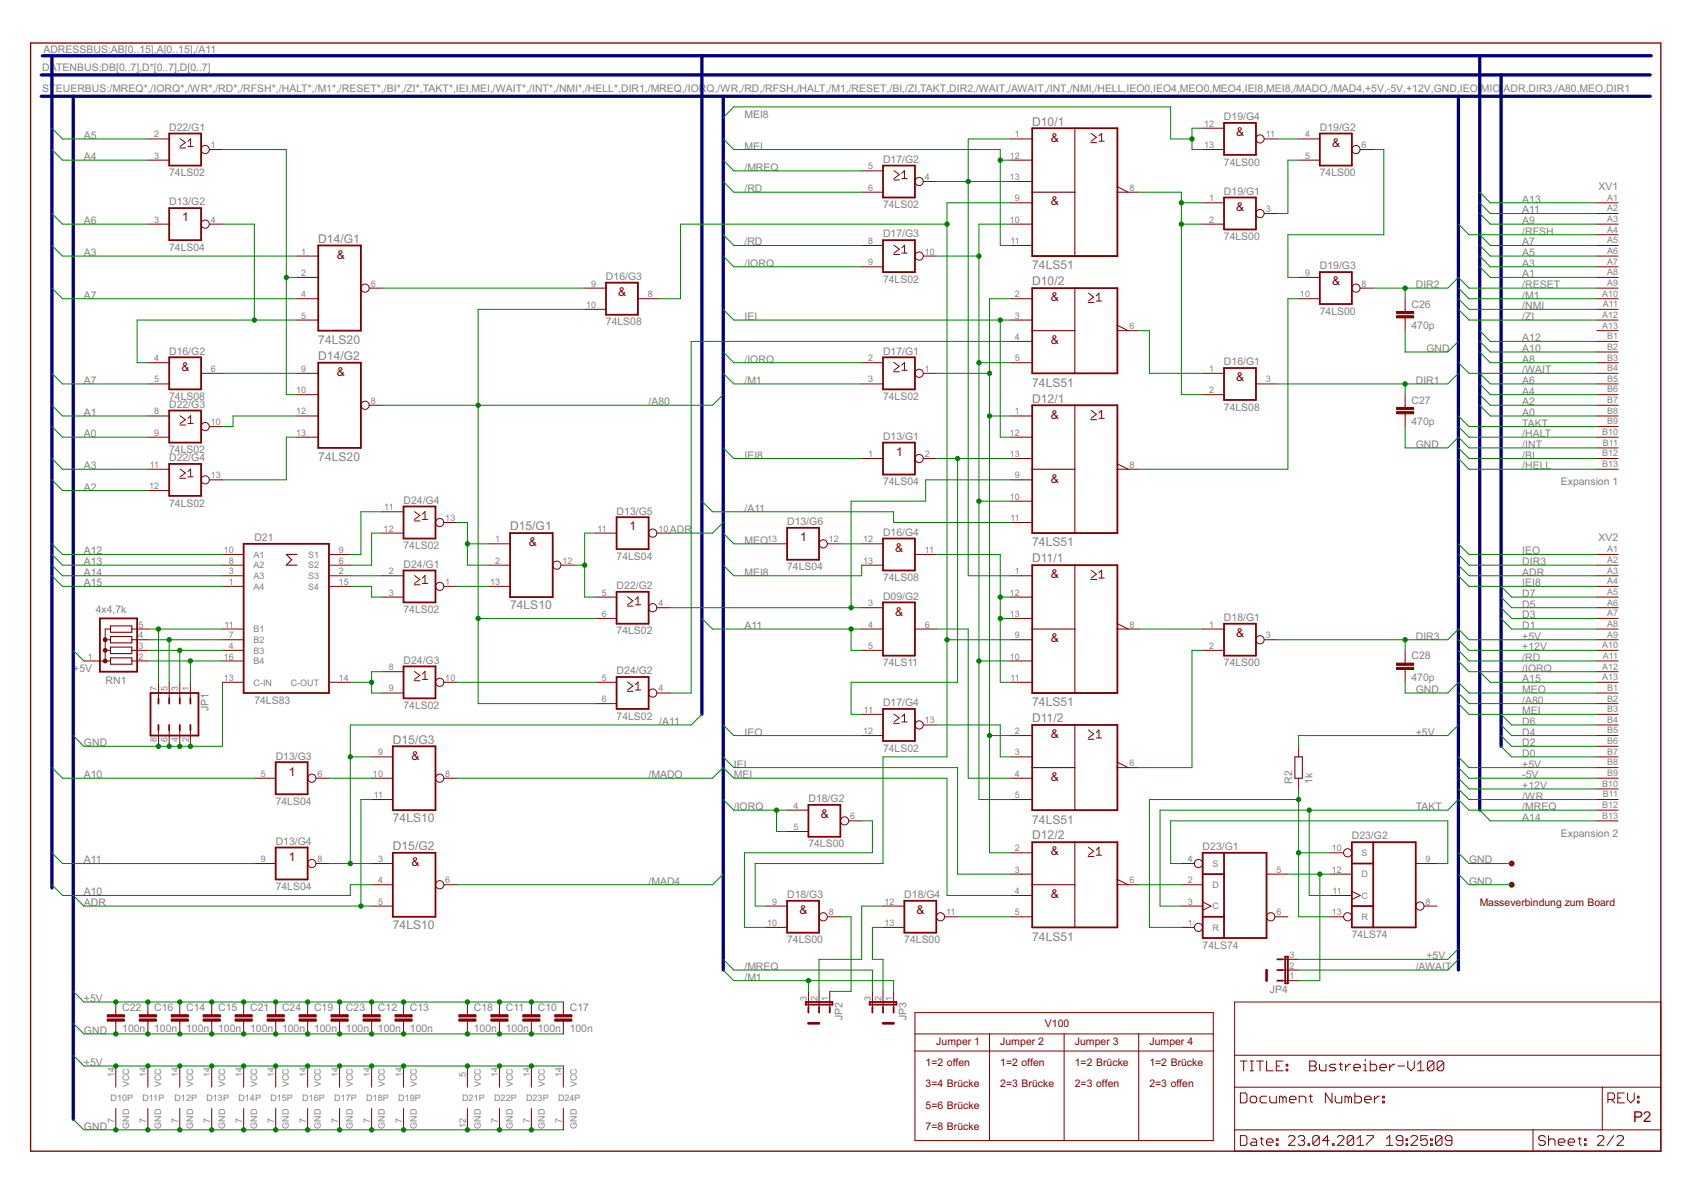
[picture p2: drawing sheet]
<svg xmlns="http://www.w3.org/2000/svg" width="297mm" height="210mm" viewBox="0 0 297 210" stroke-linecap="round" stroke-linejoin="round" font-family="sans-serif">
<defs><g id="words">
<text font-size="2.9" fill="#800000" x="286.9" y="197.2">P2</text>
<g font-size="2.4" fill="#808080">
<text x="181.3" y="22.1">D10/1</text>
<text x="55.9" y="42.6">D14/G1</text>
<text x="181.3" y="47.3">74LS51</text>
<text x="181.3" y="50.1">D10/2</text>
<text x="55.9" y="60.4">74LS20</text>
<text x="55.9" y="63.2">D14/G2</text>
<text x="181.3" y="67.9">74LS51</text>
<text x="181.3" y="70.7">D12/1</text>
<text x="55.9" y="81">74LS20</text>
<text x="89.6" y="93.2">D15/G1</text>
<text x="181.3" y="96">74LS51</text>
<text x="181.3" y="98.8">D11/1</text>
<text x="89.6" y="107">74LS10</text>
<text x="181.3" y="124.1">74LS51</text>
<text x="69" y="130.6">D15/G3</text>
<text x="181.3" y="126.9">D11/2</text>
<text x="69" y="144.5">74LS10</text>
<text x="69" y="149.3">D15/G2</text>
<text x="181.3" y="144.7">74LS51</text>
<text x="181.3" y="147.5">D12/2</text>
<text x="69" y="163.2">74LS10</text>
<text x="181.3" y="165.2">74LS51</text>
</g>
<g font-size="2.4" fill="#800000">
<text x="217.2" y="23.9">&amp;</text>
<text x="184.6" y="24.9">&amp;</text>
<text x="234" y="25.8">&amp;</text>
<text x="32" y="38.9">1</text>
<text x="184.6" y="36.1">&amp;</text>
<text x="217.2" y="37">&amp;</text>
<text x="59.2" y="45.5">&amp;</text>
<text x="108.6" y="52">&amp;</text>
<text x="184.6" y="52.9">&amp;</text>
<text x="234" y="50.1">&amp;</text>
<text x="31.9" y="65.1">&amp;</text>
<text x="184.6" y="60.4">&amp;</text>
<text x="59.2" y="66">&amp;</text>
<text x="217.2" y="67">&amp;</text>
<text x="184.6" y="73.5">&amp;</text>
<text x="157.4" y="80.1">1</text>
<text x="184.6" y="84.8">&amp;</text>
<text x="92.9" y="96">&amp;</text>
<text x="110.6" y="93.2">1</text>
<text x="140.5" y="95.1">1</text>
<text x="157.3" y="96.9">&amp;</text>
<text x="184.6" y="101.6">&amp;</text>
<text x="157.3" y="108.2">&amp;</text>
<text x="184.6" y="112.8">&amp;</text>
<text x="217.2" y="111.9">&amp;</text>
<text x="184.6" y="129.7">&amp;</text>
<text x="50.7" y="136.2">1</text>
<text x="72.3" y="133.4">&amp;</text>
<text x="184.6" y="137.2">&amp;</text>
<text x="144.2" y="143.7">&amp;</text>
<text x="50.7" y="151.2">1</text>
<text x="72.3" y="152.1">&amp;</text>
<text x="184.6" y="150.3">&amp;</text>
<text x="140.4" y="160.6">&amp;</text>
<text x="161" y="160.6">&amp;</text>
<text x="184.6" y="157.8">&amp;</text>
</g>
<g font-size="2.1" fill="#808080">
<text x="7.6" y="9.2">ADRESSBUS:AB[0..15],A[0..15],/A11</text>
<text x="7.4" y="12.4">DATENBUS:DB[0..7],D*[0..7],D[0..7]</text>
<text x="7.4" y="16.2">STEUERBUS:/MREQ*,/IORQ*,/WR*,/RD*,/RFSH*,/HALT*,/M1*,/RESET*,/BI*,/ZI*,TAKT*,IEI,MEI,/WAIT*,/INT*,/NMI*,/HELL*,DIR1,/MREQ,/IORQ,/WR,/RD,/RFSH,/HALT,/M1,/RESET,/BI,/ZI,TAKT,DIR2,/WAIT,/AWAIT,/INT,/NMI,/HELL,IEO0,IEO4,MEO0,MEO4,IEI8,MEI8,/MADO,/MAD4,+5V,-5V,+12V,GND,IEO,</text>
<text x="260.1" y="16.2">MIO,</text>
<text x="264.1" y="16.2">ADR,DIR3,/A80,MEO,DIR1</text>
<text x="29.7" y="23">D22/G1</text>
<text x="130.8" y="20.7">MEI8</text>
<text x="215" y="21.1">D19/G4</text>
<text x="231.8" y="23">D19/G2</text>
<text x="14.7" y="24.4">A5</text>
<text x="14.7" y="28.1">A4</text>
<text x="130.8" y="26.3">MEI</text>
<text x="155.1" y="28.6">D17/G2</text>
<text x="215" y="29.1">74LS00</text>
<text x="29.7" y="30.9">74LS02</text>
<text x="130.8" y="33.8">/RD</text>
<text x="130.8" y="30">/MREQ</text>
<text x="215" y="34.2">D19/G1</text>
<text x="231.8" y="30.9">74LS00</text>
<text x="267.4" y="35.6">A13</text>
<text x="280.8" y="33.3">XV1</text>
<text x="14.7" y="39.4">A6</text>
<text x="29.7" y="36.1">D13/G2</text>
<text x="155.1" y="36.6">74LS02</text>
<text x="155.1" y="41.7">D17/G3</text>
<text x="267.4" y="37.5">A11</text>
<text x="267.4" y="39.4">A9</text>
<text x="267.4" y="41.2">/RFSH</text>
<text x="14.7" y="45">A3</text>
<text x="29.7" y="44">74LS04</text>
<text x="130.8" y="43.1">/RD</text>
<text x="130.8" y="46.9">/IORQ</text>
<text x="215" y="42.2">74LS00</text>
<text x="231.8" y="47.3">D19/G3</text>
<text x="267.4" y="43.1">A7</text>
<text x="267.4" y="45">A5</text>
<text x="267.4" y="46.9">A3</text>
<text x="14.7" y="52.5">A7</text>
<text x="106.4" y="49.2">D16/G3</text>
<text x="155.1" y="49.7">74LS02</text>
<text x="248.7" y="50.6">DIR2</text>
<text x="267.4" y="48.7">A1</text>
<text x="267.4" y="50.6">/RESET</text>
<text x="267.4" y="52.5">/M1</text>
<text x="106.4" y="57.2">74LS08</text>
<text x="130.8" y="56.2">IEI</text>
<text x="231.8" y="55.3">74LS00</text>
<text x="247.9" y="57.8">470p</text>
<text x="247.9" y="54.1">C26</text>
<text x="267.4" y="54.3">/NMI</text>
<text x="267.4" y="56.2">/ZI</text>
<text x="267.4" y="60">A12</text>
<text x="29.7" y="62.3">D16/G2</text>
<text x="130.8" y="63.7">/IORQ</text>
<text x="155.1" y="62.3">D17/G1</text>
<text x="215" y="64.2">D16/G1</text>
<text x="250.6" y="61.8">GND</text>
<text x="267.4" y="61.8">A10</text>
<text x="267.4" y="63.7">A8</text>
<text x="267.4" y="65.6">/WAIT</text>
<text x="14.7" y="67.4">A7</text>
<text x="29.7" y="70.3">74LS08</text>
<text x="29.7" y="71.7">D22/G3</text>
<text x="113.9" y="71.2">/A80</text>
<text x="130.8" y="67.4">/M1</text>
<text x="155.1" y="70.3">74LS02</text>
<text x="247.9" y="70.9">C27</text>
<text x="248.7" y="67.4">DIR1</text>
<text x="267.4" y="67.4">A6</text>
<text x="267.4" y="69.3">A4</text>
<text x="267.4" y="71.2">A2</text>
<text x="14.7" y="73.1">A1</text>
<text x="14.7" y="76.8">A0</text>
<text x="155.1" y="77.3">D13/G1</text>
<text x="215" y="72.1">74LS08</text>
<text x="247.9" y="74.7">470p</text>
<text x="267.4" y="74.9">TAKT</text>
<text x="267.4" y="73.1">A0</text>
<text x="267.4" y="76.8">/HALT</text>
<text x="14.7" y="82.4">A3</text>
<text x="29.7" y="79.6">74LS02</text>
<text x="29.7" y="81">D22/G4</text>
<text x="130.8" y="80.5">IEI8</text>
<text x="248.7" y="78.7">GND</text>
<text x="267.4" y="78.7">/INT</text>
<text x="267.4" y="80.5">/BI</text>
<text x="267.4" y="82.4">/HELL</text>
<text x="14.7" y="86.2">A2</text>
<text x="29.7" y="89">74LS02</text>
<text x="70.9" y="88.5">D24/G4</text>
<text x="130.8" y="89.9">/A11</text>
<text x="155.1" y="85.2">74LS04</text>
<text x="274.2" y="85.2">Expansion 1</text>
<text x="44.7" y="95">D21</text>
<text x="108.3" y="90.4">D13/G5</text>
<text x="117.7" y="93.6">ADR</text>
<text x="130.8" y="95.5">MEO</text>
<text x="138.3" y="92.2">D13/G6</text>
<text x="155.1" y="94.1">D16/G4</text>
<text x="280.8" y="95.1">XV2</text>
<text x="14.7" y="99.3">A13</text>
<text x="14.7" y="97.4">A12</text>
<text x="14.7" y="101.1">A14</text>
<text x="70.9" y="96.5">74LS02</text>
<text x="70.9" y="99.7">D24/G1</text>
<text x="108.3" y="98.3">74LS04</text>
<text x="130.8" y="101.1">MEI8</text>
<text x="138.3" y="100.2">74LS04</text>
<text x="267.4" y="97.4">IEO</text>
<text x="267.4" y="99.3">DIR3</text>
<text x="267.4" y="101.1">ADR</text>
<text x="14.7" y="103">A15</text>
<text x="16.8" y="107.6">4x4,7k</text>
<text x="70.9" y="107.7">74LS02</text>
<text x="108.3" y="103.5">D22/G2</text>
<text x="155.1" y="102.1">74LS08</text>
<text x="155.1" y="105.3">D09/G2</text>
<text x="267.4" y="103">IEI8</text>
<text x="267.4" y="104.9">D7</text>
<text x="267.4" y="106.7">D5</text>
<text x="108.3" y="111.4">74LS02</text>
<text x="130.8" y="110.5">A11</text>
<text x="215" y="109.1">D18/G1</text>
<text x="248.7" y="112.4">DIR3</text>
<text x="267.4" y="108.6">D3</text>
<text x="267.4" y="110.5">D1</text>
<text x="267.4" y="112.4">+5V</text>
<text x="12.9" y="118">+5V</text>
<text x="70.9" y="116.6">D24/G3</text>
<text x="108.3" y="118.4">D24/G2</text>
<text x="155.1" y="117">74LS11</text>
<text x="215" y="117">74LS00</text>
<text x="247.9" y="119.6">470p</text>
<text x="247.9" y="115.8">C28</text>
<text x="267.4" y="114.2">+12V</text>
<text x="267.4" y="116.1">/RD</text>
<text x="267.4" y="118">/IORQ</text>
<text x="267.4" y="119.9">A15</text>
<text x="18.5" y="120.2">RN1</text>
<text x="36.6" y="124.9" transform="rotate(-90 36.6 124.9)">JP1</text>
<text x="44.7" y="123.6">74LS83</text>
<text x="70.9" y="124.5">74LS02</text>
<text x="155.1" y="124.1">D17/G4</text>
<text x="248.7" y="121.7">GND</text>
<text x="267.4" y="125.5">MEI</text>
<text x="267.4" y="123.6">/A80</text>
<text x="267.4" y="121.7">MEO</text>
<text x="14.7" y="131.1">GND</text>
<text x="108.3" y="126.4">74LS02</text>
<text x="115.8" y="127.3">/A11</text>
<text x="130.8" y="129.2">IEO</text>
<text x="248.7" y="129.2">+5V</text>
<text x="267.4" y="131.1">D2</text>
<text x="267.4" y="129.2">D4</text>
<text x="267.4" y="127.3">D6</text>
<text x="14.7" y="136.7">A10</text>
<text x="48.4" y="133.4">D13/G3</text>
<text x="113.9" y="136.7">/MADO</text>
<text x="128.9" y="136.7">MEI</text>
<text x="128.9" y="134.8">IEI</text>
<text x="155.1" y="132">74LS02</text>
<text x="227" y="137.6" transform="rotate(-90 227 137.6)">R2</text>
<text x="230.5" y="137.6" transform="rotate(-90 230.5 137.6)">1k</text>
<text x="267.4" y="134.8">+5V</text>
<text x="267.4" y="136.7">-5V</text>
<text x="267.4" y="133">D0</text>
<text x="48.4" y="141.4">74LS04</text>
<text x="128.9" y="142.3">/IORQ</text>
<text x="142" y="140.9">D18/G2</text>
<text x="248.7" y="142.3">TAKT</text>
<text x="267.4" y="138.6">+12V</text>
<text x="267.4" y="142.3">/MREQ</text>
<text x="267.4" y="140.4">/WR</text>
<text x="48.4" y="148.4">D13/G4</text>
<text x="142" y="148.9">74LS00</text>
<text x="211.3" y="149.3">D23/G1</text>
<text x="237.5" y="147.5">D23/G2</text>
<text x="267.4" y="144.2">A14</text>
<text x="274.2" y="147">Expansion 2</text>
<text x="14.7" y="151.7">A11</text>
<text x="113.9" y="155.4">/MAD4</text>
<text x="258" y="151.7">GND</text>
<text x="258" y="155.4">GND</text>
<text x="14.7" y="157.3">A10</text>
<text x="14.7" y="159.2">ADR</text>
<text x="48.4" y="156.3">74LS04</text>
<text x="138.3" y="157.8">D18/G3</text>
<text x="158.9" y="157.8">D18/G4</text>
<text x="138.3" y="165.7">74LS00</text>
<text x="158.9" y="165.7">74LS00</text>
<text x="211.3" y="166.6">74LS74</text>
<text x="237.5" y="164.8">74LS74</text>
<text x="130.8" y="172.3">/M1</text>
<text x="130.8" y="170.4">/MREQ</text>
<text x="248.7" y="170.4">/AWAIT</text>
<text x="250.6" y="168.5">+5V</text>
<text x="14.7" y="176">+5V</text>
<text x="21.5" y="177.6">C22</text>
<text x="27.1" y="177.6">C16</text>
<text x="32.7" y="177.6">C14</text>
<text x="38.3" y="177.6">C15</text>
<text x="43.9" y="177.6">C21</text>
<text x="49.5" y="177.6">C24</text>
<text x="55.2" y="177.6">C19</text>
<text x="60.8" y="177.6">C23</text>
<text x="66.4" y="177.6">C12</text>
<text x="72" y="177.6">C13</text>
<text x="83.2" y="177.6">C18</text>
<text x="88.9" y="177.6">C11</text>
<text x="94.5" y="177.6">C10</text>
<text x="100.1" y="177.6">C17</text>
<text x="148" y="179.2" transform="rotate(-90 148 179.2)">JP2</text>
<text x="159.2" y="179.2" transform="rotate(-90 159.2 179.2)">JP3</text>
<text x="223.1" y="174.5">JP4</text>
<text x="14.7" y="181.6">GND</text>
<text x="21.5" y="181.3">100n</text>
<text x="27.1" y="181.3">100n</text>
<text x="32.7" y="181.3">100n</text>
<text x="38.3" y="181.3">100n</text>
<text x="43.9" y="181.3">100n</text>
<text x="49.5" y="181.3">100n</text>
<text x="55.2" y="181.3">100n</text>
<text x="60.8" y="181.3">100n</text>
<text x="66.4" y="181.3">100n</text>
<text x="72" y="181.3">100n</text>
<text x="83.2" y="181.3">100n</text>
<text x="88.9" y="181.3">100n</text>
<text x="94.5" y="181.3">100n</text>
<text x="100.1" y="181.3">100n</text>
<text x="14.7" y="187.2">+5V</text>
<text x="14.7" y="198.5">GND</text>
</g>
<g font-size="2.1" fill="#800000">
<text x="259.9" y="159.2">Masseverbindung zum Board</text>
<text x="164.5" y="183.5">Jumper 1</text>
<text x="175.7" y="183.5">Jumper 2</text>
<text x="183.6" y="180.3">V100</text>
<text x="188.8" y="183.5">Jumper 3</text>
<text x="201.9" y="183.5">Jumper 4</text>
<text x="162.6" y="187.2">1=2 offen</text>
<text x="162.6" y="191">3=4 Brücke</text>
<text x="175.7" y="187.2">1=2 offen</text>
<text x="175.7" y="191">2=3 Brücke</text>
<text x="188.8" y="187.2">1=2 Brücke</text>
<text x="188.8" y="191">2=3 offen</text>
<text x="201.9" y="187.2">1=2 Brücke</text>
<text x="201.9" y="191">2=3 offen</text>
<text x="162.6" y="194.7">5=6 Brücke</text>
<text x="162.6" y="198.5">7=8 Brücke</text>
</g>
<g font-size="1.8" fill="#808080">
<text x="211.5" y="22.3">12</text>
<text x="27.1" y="24.1">2</text>
<text x="27.1" y="27.9">3</text>
<text x="37" y="26">1</text>
<text x="152.5" y="29.7">5</text>
<text x="177.4" y="27.9">12</text>
<text x="178.3" y="24.1">1</text>
<text x="211.5" y="26">13</text>
<text x="222.3" y="24.1">11</text>
<text x="229.2" y="24.1">4</text>
<text x="229.2" y="27.9">5</text>
<text x="239.2" y="26">6</text>
<text x="152.5" y="33.5">6</text>
<text x="162.4" y="31.6">4</text>
<text x="177.4" y="31.6">13</text>
<text x="178.3" y="35.4">9</text>
<text x="198.4" y="33.5">8</text>
<text x="212.4" y="35.4">1</text>
<text x="282.3" y="35.3">A1</text>
<text x="27.1" y="39.1">3</text>
<text x="37" y="39.1">4</text>
<text x="177.4" y="39.1">10</text>
<text x="212.4" y="39.1">2</text>
<text x="222.3" y="37.2">3</text>
<text x="282.3" y="37.1">A2</text>
<text x="282.3" y="39">A3</text>
<text x="282.3" y="40.9">A4</text>
<text x="52.9" y="44.7">1</text>
<text x="152.5" y="42.9">8</text>
<text x="152.5" y="46.6">9</text>
<text x="162.4" y="44.7">10</text>
<text x="177.5" y="42.9">11</text>
<text x="282.3" y="42.7">A5</text>
<text x="282.3" y="44.6">A6</text>
<text x="282.3" y="46.5">A7</text>
<text x="52.9" y="48.5">2</text>
<text x="52.9" y="52.2">4</text>
<text x="65.1" y="50.3">6</text>
<text x="103.8" y="50.3">9</text>
<text x="113.8" y="52.2">8</text>
<text x="178.3" y="52.2">2</text>
<text x="228.3" y="52.2">10</text>
<text x="229.2" y="48.5">9</text>
<text x="239.2" y="50.3">8</text>
<text x="281.4" y="52.1">A10</text>
<text x="281.5" y="54">A11</text>
<text x="282.3" y="48.4">A8</text>
<text x="282.3" y="50.2">A9</text>
<text x="52.9" y="56">5</text>
<text x="102.9" y="54.1">10</text>
<text x="178.3" y="56">3</text>
<text x="178.3" y="59.7">4</text>
<text x="198.4" y="57.8">6</text>
<text x="281.4" y="55.8">A12</text>
<text x="281.4" y="57.7">A13</text>
<text x="282.3" y="59.6">B1</text>
<text x="27.1" y="63.4">4</text>
<text x="37" y="65.3">6</text>
<text x="52.9" y="65.3">9</text>
<text x="152.5" y="63.4">2</text>
<text x="162.4" y="65.3">1</text>
<text x="178.3" y="63.4">5</text>
<text x="212.4" y="65.3">1</text>
<text x="282.3" y="61.5">B2</text>
<text x="282.3" y="63.3">B3</text>
<text x="282.3" y="65.2">B4</text>
<text x="27.1" y="67.2">5</text>
<text x="52" y="69.1">10</text>
<text x="65.1" y="70.9">8</text>
<text x="152.5" y="67.2">3</text>
<text x="212.4" y="69.1">2</text>
<text x="222.3" y="67.2">3</text>
<text x="282.3" y="67.1">B5</text>
<text x="282.3" y="68.9">B6</text>
<text x="282.3" y="70.8">B7</text>
<text x="27.1" y="72.8">8</text>
<text x="27.1" y="76.5">9</text>
<text x="37" y="74.7">10</text>
<text x="52" y="72.8">12</text>
<text x="52" y="76.5">13</text>
<text x="177.4" y="76.5">12</text>
<text x="178.3" y="72.8">1</text>
<text x="281.4" y="76.4">B10</text>
<text x="282.3" y="72.7">B8</text>
<text x="282.3" y="74.6">B9</text>
<text x="26.3" y="82.2">11</text>
<text x="152.5" y="80.3">1</text>
<text x="162.4" y="80.3">2</text>
<text x="177.4" y="80.3">13</text>
<text x="198.4" y="82.2">8</text>
<text x="281.4" y="80.2">B12</text>
<text x="281.4" y="82">B13</text>
<text x="281.5" y="78.3">B11</text>
<text x="26.2" y="85.9">12</text>
<text x="37" y="84">13</text>
<text x="67.5" y="89.6">11</text>
<text x="177.4" y="87.8">10</text>
<text x="178.3" y="84">9</text>
<text x="67.4" y="93.4">12</text>
<text x="78.2" y="91.5">13</text>
<text x="87" y="95.3">1</text>
<text x="104.9" y="93.4">11</text>
<text x="115.7" y="93.4">10</text>
<text x="134.8" y="95.3">13</text>
<text x="145.6" y="95.3">12</text>
<text x="151.6" y="95.3">12</text>
<text x="177.5" y="91.5">11</text>
<text x="39.3" y="97.1">10</text>
<text x="40.2" y="99">8</text>
<text x="40.2" y="100.9">3</text>
<text x="44.5" y="98">A1</text>
<text x="44.5" y="99.8">A2</text>
<text x="44.5" y="101.7">A3</text>
<text x="54.1" y="98">S1</text>
<text x="54.1" y="99.8">S2</text>
<text x="54.1" y="101.7">S3</text>
<text x="59.5" y="97.1">9</text>
<text x="59.5" y="99">6</text>
<text x="59.5" y="100.9">2</text>
<text x="68.3" y="100.9">2</text>
<text x="87" y="99">2</text>
<text x="98.8" y="99">12</text>
<text x="151.6" y="99">13</text>
<text x="162.4" y="97.1">11</text>
<text x="178.3" y="100.9">1</text>
<text x="282.3" y="97">A1</text>
<text x="282.3" y="98.9">A2</text>
<text x="282.3" y="100.8">A3</text>
<text x="40.2" y="102.7">1</text>
<text x="44.5" y="103.6">A4</text>
<text x="54.1" y="103.6">S4</text>
<text x="59.5" y="102.7">15</text>
<text x="68.3" y="104.6">3</text>
<text x="78.2" y="102.7">1</text>
<text x="86.1" y="102.7">13</text>
<text x="105.7" y="104.6">5</text>
<text x="115.7" y="106.5">4</text>
<text x="152.5" y="106.5">3</text>
<text x="177.4" y="104.6">12</text>
<text x="282.3" y="102.6">A4</text>
<text x="282.3" y="104.5">A5</text>
<text x="282.3" y="106.4">A6</text>
<text x="24.4" y="114">3</text>
<text x="24.4" y="112.1">4</text>
<text x="24.4" y="110.2">5</text>
<text x="39.4" y="110.2">11</text>
<text x="40.2" y="112.1">7</text>
<text x="40.2" y="114">4</text>
<text x="44.5" y="111.1">B1</text>
<text x="44.5" y="112.9">B2</text>
<text x="105.7" y="108.4">6</text>
<text x="152.5" y="110.2">4</text>
<text x="152.5" y="114">5</text>
<text x="162.4" y="110.2">6</text>
<text x="177.4" y="108.4">13</text>
<text x="178.3" y="112.1">9</text>
<text x="198.4" y="110.2">8</text>
<text x="212.4" y="110.2">1</text>
<text x="212.4" y="114">2</text>
<text x="222.3" y="112.1">3</text>
<text x="281.4" y="113.9">A10</text>
<text x="282.3" y="110.1">A8</text>
<text x="282.3" y="112">A9</text>
<text x="282.3" y="108.2">A7</text>
<text x="15.5" y="115.8">1</text>
<text x="24.4" y="115.8">2</text>
<text x="39.3" y="115.8">16</text>
<text x="39.3" y="119.6">13</text>
<text x="44.5" y="114.8">B3</text>
<text x="44.5" y="116.7">B4</text>
<text x="59.5" y="119.6">14</text>
<text x="68.3" y="117.7">8</text>
<text x="78.2" y="119.6">10</text>
<text x="105.7" y="119.6">5</text>
<text x="177.4" y="115.8">10</text>
<text x="177.5" y="119.6">11</text>
<text x="281.4" y="117.6">A12</text>
<text x="281.4" y="119.5">A13</text>
<text x="281.5" y="115.7">A11</text>
<text x="27.6" y="121.5" transform="rotate(-90 27.6 121.5)">7</text>
<text x="29.4" y="121.5" transform="rotate(-90 29.4 121.5)">5</text>
<text x="31.3" y="121.5" transform="rotate(-90 31.3 121.5)">3</text>
<text x="33.2" y="121.5" transform="rotate(-90 33.2 121.5)">1</text>
<text x="44.5" y="120.4">C-IN</text>
<text x="51.1" y="120.4">C-OUT</text>
<text x="68.3" y="121.5">9</text>
<text x="105.7" y="123.3">6</text>
<text x="115.7" y="121.5">4</text>
<text x="151.7" y="125.2">11</text>
<text x="282.3" y="121.3">B1</text>
<text x="282.3" y="123.2">B2</text>
<text x="282.3" y="125.1">B3</text>
<text x="27.6" y="130.4" transform="rotate(-90 27.6 130.4)">8</text>
<text x="29.4" y="130.4" transform="rotate(-90 29.4 130.4)">6</text>
<text x="31.3" y="130.4" transform="rotate(-90 31.3 130.4)">4</text>
<text x="33.2" y="130.4" transform="rotate(-90 33.2 130.4)">2</text>
<text x="151.6" y="128.9">12</text>
<text x="162.4" y="127.1">13</text>
<text x="178.3" y="128.9">2</text>
<text x="282.3" y="127">B4</text>
<text x="282.3" y="128.8">B5</text>
<text x="282.3" y="130.7">B6</text>
<text x="45.8" y="136.4">5</text>
<text x="55.8" y="136.4">6</text>
<text x="65.5" y="136.4">10</text>
<text x="66.4" y="132.7">9</text>
<text x="78.2" y="136.4">8</text>
<text x="178.3" y="132.7">3</text>
<text x="178.3" y="136.4">4</text>
<text x="198.4" y="134.6">6</text>
<text x="282.3" y="132.6">B7</text>
<text x="282.3" y="134.5">B8</text>
<text x="282.3" y="136.3">B9</text>
<text x="65.6" y="140.2">11</text>
<text x="139.4" y="142">4</text>
<text x="149.3" y="143.9">6</text>
<text x="178.3" y="140.2">5</text>
<text x="281.4" y="138.2">B10</text>
<text x="281.4" y="141.9">B12</text>
<text x="281.4" y="143.8">B13</text>
<text x="281.5" y="140.1">B11</text>
<text x="139.4" y="145.8">5</text>
<text x="178.3" y="149.5">2</text>
<text x="234" y="149.5">10</text>
<text x="45.8" y="151.4">9</text>
<text x="55.8" y="151.4">8</text>
<text x="66.4" y="151.4">3</text>
<text x="66.4" y="155.2">4</text>
<text x="78.2" y="155.2">6</text>
<text x="178.3" y="153.3">3</text>
<text x="198.4" y="155.2">6</text>
<text x="208.6" y="151.4">4</text>
<text x="208.6" y="155.2">2</text>
<text x="213" y="152.2">S</text>
<text x="213" y="156">D</text>
<text x="224.2" y="153.3">5</text>
<text x="234" y="153.3">12</text>
<text x="239.2" y="150.4">S</text>
<text x="239.2" y="154.1">D</text>
<text x="250.4" y="151.4">9</text>
<text x="66.4" y="158.9">5</text>
<text x="135.7" y="158.9">9</text>
<text x="145.6" y="160.8">8</text>
<text x="155.4" y="158.9">12</text>
<text x="166.2" y="160.8">11</text>
<text x="178.3" y="160.8">5</text>
<text x="178.3" y="157">4</text>
<text x="208.6" y="158.9">3</text>
<text x="213" y="159.7">C</text>
<text x="224.2" y="160.8">6</text>
<text x="234" y="160.8">13</text>
<text x="234.1" y="157">11</text>
<text x="239.2" y="157.8">C</text>
<text x="239.2" y="161.6">R</text>
<text x="250.4" y="158.9">8</text>
<text x="134.8" y="162.6">10</text>
<text x="155.4" y="162.6">13</text>
<text x="208.6" y="162.6">1</text>
<text x="213" y="163.5">R</text>
<text x="226.5" y="172">1</text>
<text x="226.5" y="170.1">2</text>
<text x="226.5" y="168.3">3</text>
<text x="141.7" y="175.7" transform="rotate(-90 141.7 175.7)">3</text>
<text x="143.6" y="175.7" transform="rotate(-90 143.6 175.7)">2</text>
<text x="145.5" y="175.7" transform="rotate(-90 145.5 175.7)">1</text>
<text x="153" y="175.7" transform="rotate(-90 153 175.7)">3</text>
<text x="154.8" y="175.7" transform="rotate(-90 154.8 175.7)">2</text>
<text x="156.7" y="175.7" transform="rotate(-90 156.7 175.7)">1</text>
<text x="20.1" y="189.3" transform="rotate(-90 20.1 189.3)">14</text>
<text x="22.7" y="191" transform="rotate(-90 22.7 191)">VCC</text>
<text x="25.7" y="189.3" transform="rotate(-90 25.7 189.3)">14</text>
<text x="28.3" y="191" transform="rotate(-90 28.3 191)">VCC</text>
<text x="31.3" y="189.3" transform="rotate(-90 31.3 189.3)">14</text>
<text x="33.9" y="191" transform="rotate(-90 33.9 191)">VCC</text>
<text x="36.9" y="189.3" transform="rotate(-90 36.9 189.3)">14</text>
<text x="39.5" y="191" transform="rotate(-90 39.5 191)">VCC</text>
<text x="42.5" y="189.3" transform="rotate(-90 42.5 189.3)">14</text>
<text x="45.1" y="191" transform="rotate(-90 45.1 191)">VCC</text>
<text x="48.2" y="189.3" transform="rotate(-90 48.2 189.3)">14</text>
<text x="50.8" y="191" transform="rotate(-90 50.8 191)">VCC</text>
<text x="53.8" y="189.3" transform="rotate(-90 53.8 189.3)">14</text>
<text x="56.4" y="191" transform="rotate(-90 56.4 191)">VCC</text>
<text x="59.4" y="189.3" transform="rotate(-90 59.4 189.3)">14</text>
<text x="62" y="191" transform="rotate(-90 62 191)">VCC</text>
<text x="65" y="189.3" transform="rotate(-90 65 189.3)">14</text>
<text x="67.6" y="191" transform="rotate(-90 67.6 191)">VCC</text>
<text x="70.6" y="189.3" transform="rotate(-90 70.6 189.3)">14</text>
<text x="73.2" y="191" transform="rotate(-90 73.2 191)">VCC</text>
<text x="81.9" y="189.3" transform="rotate(-90 81.9 189.3)">5</text>
<text x="84.5" y="191" transform="rotate(-90 84.5 191)">VCC</text>
<text x="87.5" y="189.3" transform="rotate(-90 87.5 189.3)">14</text>
<text x="90.1" y="191" transform="rotate(-90 90.1 191)">VCC</text>
<text x="93.1" y="189.3" transform="rotate(-90 93.1 189.3)">14</text>
<text x="95.7" y="191" transform="rotate(-90 95.7 191)">VCC</text>
<text x="98.7" y="189.3" transform="rotate(-90 98.7 189.3)">14</text>
<text x="101.3" y="191" transform="rotate(-90 101.3 191)">VCC</text>
<text x="19.4" y="193.3">D10P</text>
<text x="20.1" y="197.3" transform="rotate(-90 20.1 197.3)">7</text>
<text x="25" y="193.3">D11P</text>
<text x="25.7" y="197.3" transform="rotate(-90 25.7 197.3)">7</text>
<text x="30.6" y="193.3">D12P</text>
<text x="31.3" y="197.3" transform="rotate(-90 31.3 197.3)">7</text>
<text x="36.3" y="193.3">D13P</text>
<text x="36.9" y="197.3" transform="rotate(-90 36.9 197.3)">7</text>
<text x="41.9" y="193.3">D14P</text>
<text x="42.5" y="197.3" transform="rotate(-90 42.5 197.3)">7</text>
<text x="47.5" y="193.3">D15P</text>
<text x="48.2" y="197.3" transform="rotate(-90 48.2 197.3)">7</text>
<text x="53.1" y="193.3">D16P</text>
<text x="53.8" y="197.3" transform="rotate(-90 53.8 197.3)">7</text>
<text x="58.7" y="193.3">D17P</text>
<text x="59.4" y="197.3" transform="rotate(-90 59.4 197.3)">7</text>
<text x="64.3" y="193.3">D18P</text>
<text x="65" y="197.3" transform="rotate(-90 65 197.3)">7</text>
<text x="69.9" y="193.3">D19P</text>
<text x="70.6" y="197.3" transform="rotate(-90 70.6 197.3)">7</text>
<text x="81.2" y="193.3">D21P</text>
<text x="86.8" y="193.3">D22P</text>
<text x="87.5" y="197.3" transform="rotate(-90 87.5 197.3)">7</text>
<text x="92.4" y="193.3">D23P</text>
<text x="93.1" y="197.3" transform="rotate(-90 93.1 197.3)">7</text>
<text x="98" y="193.3">D24P</text>
<text x="98.7" y="197.3" transform="rotate(-90 98.7 197.3)">7</text>
<text x="22.7" y="198.3" transform="rotate(-90 22.7 198.3)">GND</text>
<text x="28.3" y="198.3" transform="rotate(-90 28.3 198.3)">GND</text>
<text x="33.9" y="198.3" transform="rotate(-90 33.9 198.3)">GND</text>
<text x="39.5" y="198.3" transform="rotate(-90 39.5 198.3)">GND</text>
<text x="45.1" y="198.3" transform="rotate(-90 45.1 198.3)">GND</text>
<text x="50.8" y="198.3" transform="rotate(-90 50.8 198.3)">GND</text>
<text x="56.4" y="198.3" transform="rotate(-90 56.4 198.3)">GND</text>
<text x="62" y="198.3" transform="rotate(-90 62 198.3)">GND</text>
<text x="67.6" y="198.3" transform="rotate(-90 67.6 198.3)">GND</text>
<text x="73.2" y="198.3" transform="rotate(-90 73.2 198.3)">GND</text>
<text x="81.9" y="198.2" transform="rotate(-90 81.9 198.2)">12</text>
<text x="84.5" y="198.3" transform="rotate(-90 84.5 198.3)">GND</text>
<text x="90.1" y="198.3" transform="rotate(-90 90.1 198.3)">GND</text>
<text x="95.7" y="198.3" transform="rotate(-90 95.7 198.3)">GND</text>
<text x="101.3" y="198.3" transform="rotate(-90 101.3 198.3)">GND</text>
</g>
</g></defs>
<g fill="#800000" stroke="#800000" stroke-width=".47">
<path d="M142 179.7h1.9z"/>
<path d="M155.1 179.7h1.9z"/>
<path d="M222.5 170.4v1.9z"/>
</g>
<g fill="#800000" stroke="#800000" stroke-width=".18">
<path d="M200 181.6v18.7z"/>
<path d="M186.9 200.3h13.1z"/>
<path d="M173.8 200.3h13.1z"/>
<path d="M160.7 200.3h13.1z"/>
<path d="M160.7 184.6v15.7z"/>
<path d="M160.7 181.6v3z"/>
<path d="M160.7 177.9v3.7z"/>
<path d="M173.8 181.6v18.7z"/>
<path d="M186.9 181.6v18.7z"/>
<path d="M160.7 181.6h13.1z"/>
<path d="M173.8 181.6h13.1z"/>
<path d="M186.9 181.6h13.1z"/>
<path d="M200 181.6h13.1z"/>
<path d="M213.1 181.6v3z"/>
<path d="M213.1 184.6v15.7z"/>
<path d="M200 200.3h13.1z"/>
<path d="M160.7 177.9h52.4z"/>
<path d="M213.1 177.9v3.7z"/>
<path d="M160.7 184.6h52.4z"/>
<path d="M216.9 202.2h52.4z"/>
<path d="M281.5 191h10.2z"/>
<path d="M216.9 198.5v3.7z"/>
<path d="M217.9 199.5v1.7z"/>
<path d="M217.9 201.2h.8z"/>
<path d="M218.7 201.2l.3-.3z"/>
<path d="M219 199.7v1.2z"/>
<path d="M218.7 199.5l.3 .2z"/>
<path d="M217.9 199.5h.8z"/>
<path d="M219.9 200h.6z"/>
<path d="M220.5 200l.2 .3z"/>
<path d="M220.7 200.3v.9z"/>
<path d="M219.9 201.2h.8z"/>
<path d="M219.6 200.9l.3 .3z"/>
<path d="M219.6 200.9l.3-.3z"/>
<path d="M219.9 200.6h.8z"/>
<path d="M221.6 199.7v1.2z"/>
<path d="M221.6 200.9l.3 .3z"/>
<path d="M221.3 200h.6z"/>
<path d="M222.8 201.2h.6z"/>
<path d="M222.5 200.9l.3 .3z"/>
<path d="M222.5 200.3v.6z"/>
<path d="M222.8 200l-.3 .3z"/>
<path d="M222.8 200h.6z"/>
<path d="M223.4 200l.2 .3z"/>
<path d="M223.6 200.3v.3z"/>
<path d="M222.5 200.6h1.1z"/>
<path d="M224.2 200h.3z"/>
<path d="M224.5 200v.3z"/>
<path d="M224.2 200.3h.3z"/>
<path d="M224.2 200v.3z"/>
<path d="M224.2 200.9h.3z"/>
<path d="M224.5 200.9v.3z"/>
<path d="M224.2 201.2h.3z"/>
<path d="M224.2 200.9v.3z"/>
<path d="M226.3 201.2h1.2z"/>
<path d="M226.3 201.2l1.2-1.2z"/>
<path d="M227.5 199.7v.3z"/>
<path d="M227.2 199.5l.3 .2z"/>
<path d="M226.6 199.5h.6z"/>
<path d="M226.6 199.5l-.3 .2z"/>
<path d="M228 199.7l.3-.2z"/>
<path d="M228.3 199.5h.6z"/>
<path d="M228.9 199.5l.3 .2z"/>
<path d="M229.2 199.7v.3z"/>
<path d="M229.2 200l-.3 .3z"/>
<path d="M228.6 200.3h.3z"/>
<path d="M228.9 200.3l.3 .3z"/>
<path d="M229.2 200.6v.3z"/>
<path d="M229.2 200.9l-.3 .3z"/>
<path d="M228.3 201.2h.6z"/>
<path d="M228 200.9l.3 .3z"/>
<path d="M229.8 200.9v.3z"/>
<path d="M229.8 200.9h.2z"/>
<path d="M230 200.9v.3z"/>
<path d="M229.8 201.2h.2z"/>
<path d="M230.6 199.7v1.2z"/>
<path d="M230.6 199.7l.3-.2z"/>
<path d="M230.9 199.5h.6z"/>
<path d="M231.5 199.5l.3 .2z"/>
<path d="M231.8 199.7v1.2z"/>
<path d="M231.8 200.9l-.3 .3z"/>
<path d="M230.9 201.2h.6z"/>
<path d="M230.6 200.9l.3 .3z"/>
<path d="M231.8 199.7l-1.2 1.2z"/>
<path d="M233.2 199.5v1.7z"/>
<path d="M233.2 199.5l-.9 .8z"/>
<path d="M232.3 200.3h1.2z"/>
<path d="M234.1 200.9v.3z"/>
<path d="M234.1 200.9h.3z"/>
<path d="M234.4 200.9v.3z"/>
<path d="M234.1 201.2h.3z"/>
<path d="M234.9 201.2h1.2z"/>
<path d="M234.9 201.2l1.2-1.2z"/>
<path d="M236.1 199.7v.3z"/>
<path d="M235.8 199.5l.3 .2z"/>
<path d="M235.2 199.5h.6z"/>
<path d="M235.2 199.5l-.3 .2z"/>
<path d="M236.6 199.7v1.2z"/>
<path d="M236.6 199.7l.3-.2z"/>
<path d="M236.9 199.5h.6z"/>
<path d="M237.5 199.5l.3 .2z"/>
<path d="M237.8 199.7v1.2z"/>
<path d="M237.8 200.9l-.3 .3z"/>
<path d="M236.9 201.2h.6z"/>
<path d="M236.6 200.9l.3 .3z"/>
<path d="M237.8 199.7l-1.2 1.2z"/>
<path d="M238.4 200l.6-.5z"/>
<path d="M239 199.5v1.7z"/>
<path d="M238.4 201.2h1.1z"/>
<path d="M240.1 199.5h1.1z"/>
<path d="M241.2 199.5v.2z"/>
<path d="M241.2 199.7l-1.1 1.2z"/>
<path d="M240.1 200.9v.3z"/>
<path d="M243.5 200l.6-.5z"/>
<path d="M244.1 199.5v1.7z"/>
<path d="M243.5 201.2h1.2z"/>
<path d="M245.3 200.9l.3 .3z"/>
<path d="M245.6 201.2h.5z"/>
<path d="M246.1 201.2l.3-.3z"/>
<path d="M246.4 199.7v1.2z"/>
<path d="M246.1 199.5l.3 .2z"/>
<path d="M245.6 199.5h.5z"/>
<path d="M245.3 199.7l.3-.2z"/>
<path d="M245.3 199.7v.3z"/>
<path d="M245.3 200l.3 .3z"/>
<path d="M245.6 200.3h.8z"/>
<path d="M247 200h.3z"/>
<path d="M247.3 200v.3z"/>
<path d="M247 200.3h.3z"/>
<path d="M247 200v.3z"/>
<path d="M247 200.9h.3z"/>
<path d="M247.3 200.9v.3z"/>
<path d="M247 201.2h.3z"/>
<path d="M247 200.9v.3z"/>
<path d="M247.8 201.2h1.2z"/>
<path d="M247.8 201.2l1.2-1.2z"/>
<path d="M249 199.7v.3z"/>
<path d="M248.7 199.5l.3 .2z"/>
<path d="M248.1 199.5h.6z"/>
<path d="M247.8 199.7l.3-.2z"/>
<path d="M249.6 199.5h1.1z"/>
<path d="M249.6 199.5v.8z"/>
<path d="M249.6 200.3l.5-.3z"/>
<path d="M250.1 200h.3z"/>
<path d="M250.4 200l.3 .3z"/>
<path d="M250.7 200.3v.6z"/>
<path d="M250.7 200.9l-.3 .3z"/>
<path d="M249.9 201.2h.5z"/>
<path d="M249.6 200.9l.3 .3z"/>
<path d="M251.3 200h.3z"/>
<path d="M251.6 200v.3z"/>
<path d="M251.3 200.3h.3z"/>
<path d="M251.3 200v.3z"/>
<path d="M251.3 200.9h.3z"/>
<path d="M251.6 200.9v.3z"/>
<path d="M251.3 201.2h.3z"/>
<path d="M251.3 200.9v.3z"/>
<path d="M252.2 199.7v1.2z"/>
<path d="M252.2 199.7l.2-.2z"/>
<path d="M252.4 199.5h.6z"/>
<path d="M253 199.5l.3 .2z"/>
<path d="M253.3 199.7v1.2z"/>
<path d="M253.3 200.9l-.3 .3z"/>
<path d="M252.4 201.2h.6z"/>
<path d="M252.2 200.9l.2 .3z"/>
<path d="M253.3 199.7l-1.1 1.2z"/>
<path d="M253.9 200.9l.3 .3z"/>
<path d="M254.2 201.2h.5z"/>
<path d="M254.7 201.2l.3-.3z"/>
<path d="M255 199.7v1.2z"/>
<path d="M254.7 199.5l.3 .2z"/>
<path d="M254.2 199.5h.5z"/>
<path d="M253.9 199.7l.3-.2z"/>
<path d="M253.9 199.7v.3z"/>
<path d="M253.9 200l.3 .3z"/>
<path d="M254.2 200.3h.8z"/>
<path d="M216.9 198.5h52.4z"/>
<path d="M216.9 191v7.5z"/>
<path d="M291.7 191v7.5z"/>
<path d="M269.3 198.5v3.7z"/>
<path d="M269.3 198.5h12.2z"/>
<path d="M269.3 202.2h22.4z"/>
<path d="M271.1 199.5l.3 .2z"/>
<path d="M270.6 199.5h.5z"/>
<path d="M270.6 199.5l-.3 .2z"/>
<path d="M270.3 199.7v.3z"/>
<path d="M270.3 200l.3 .3z"/>
<path d="M270.6 200.3h.5z"/>
<path d="M271.1 200.3l.3 .3z"/>
<path d="M271.4 200.6v.3z"/>
<path d="M271.1 201.2l.3-.3z"/>
<path d="M270.6 201.2h.5z"/>
<path d="M270.3 200.9l.3 .3z"/>
<path d="M272 199.5v1.7z"/>
<path d="M272.3 200l-.3 .3z"/>
<path d="M272.3 200h.6z"/>
<path d="M272.9 200l.3 .3z"/>
<path d="M273.2 200.3v.9z"/>
<path d="M274 201.2h.6z"/>
<path d="M273.7 200.9l.3 .3z"/>
<path d="M273.7 200.3v.6z"/>
<path d="M273.7 200.3l.3-.3z"/>
<path d="M274 200h.6z"/>
<path d="M274.6 200l.3 .3z"/>
<path d="M274.9 200.3v.3z"/>
<path d="M273.7 200.6h1.2z"/>
<path d="M275.7 201.2h.6z"/>
<path d="M275.5 200.9l.2 .3z"/>
<path d="M275.5 200.3v.6z"/>
<path d="M275.7 200l-.2 .3z"/>
<path d="M275.7 200h.6z"/>
<path d="M276.3 200l.3 .3z"/>
<path d="M276.6 200.3v.3z"/>
<path d="M275.5 200.6h1.1z"/>
<path d="M277.5 199.7v1.2z"/>
<path d="M277.5 200.9l.2 .3z"/>
<path d="M277.2 200h.5z"/>
<path d="M278.3 200h.3z"/>
<path d="M278.6 200v.3z"/>
<path d="M278.3 200.3h.3z"/>
<path d="M278.3 200v.3z"/>
<path d="M278.3 200.9h.3z"/>
<path d="M278.6 200.9v.3z"/>
<path d="M278.3 201.2h.3z"/>
<path d="M278.3 200.9v.3z"/>
<path d="M280.6 201.2h1.1z"/>
<path d="M280.6 201.2l1.1-1.2z"/>
<path d="M281.7 199.7v.3z"/>
<path d="M281.5 199.5l.2 .2z"/>
<path d="M280.9 199.5h.6z"/>
<path d="M280.6 199.7l.3-.2z"/>
<path d="M283.5 199.5l-1.2 1.7z"/>
<path d="M284 201.2h1.2z"/>
<path d="M284 201.2l1.2-1.2z"/>
<path d="M285.2 199.7v.3z"/>
<path d="M284.9 199.5l.3 .2z"/>
<path d="M284.3 199.5h.6z"/>
<path d="M284.3 199.5l-.3 .2z"/>
<path d="M282.4 192v1.7z"/>
<path d="M282.4 192h.9z"/>
<path d="M283.3 192l.3 .3z"/>
<path d="M283.6 192.3v.5z"/>
<path d="M283.3 193.1l.3-.3z"/>
<path d="M282.4 193.1h.9z"/>
<path d="M283 193.1l.6 .6z"/>
<path d="M284.2 192h1.1z"/>
<path d="M284.2 192v1.7z"/>
<path d="M284.2 193.7h1.1z"/>
<path d="M284.2 192.8h.6z"/>
<path d="M285.9 192v1.1z"/>
<path d="M285.9 193.1l.6 .6z"/>
<path d="M286.5 193.7l.6-.6z"/>
<path d="M287.1 192v1.1z"/>
<path d="M287.6 192.6h.3z"/>
<path d="M287.9 192.6v.2z"/>
<path d="M287.6 192.8h.3z"/>
<path d="M287.6 192.6v.2z"/>
<path d="M287.6 193.4h.3z"/>
<path d="M287.9 193.4v.3z"/>
<path d="M287.6 193.7h.3z"/>
<path d="M287.6 193.4v.3z"/>
<path d="M281.5 191v7.5z"/>
<path d="M216.9 191h64.6z"/>
<path d="M281.5 198.5h10.2z"/>
<path d="M291.7 198.5v3.7z"/>
<path d="M216.9 185.4v5.6z"/>
<path d="M216.9 176h74.8z"/>
<path d="M291.7 176v9.4z"/>
<path d="M216.9 185.4h74.8z"/>
<path d="M216.9 176v9.4z"/>
<path d="M291.7 185.4v5.6z"/>
<path d="M218.5 186.4v1.7z"/>
<path d="M217.9 186.4h1.1z"/>
<path d="M219.6 188.1h.6z"/>
<path d="M219.9 186.4v1.7z"/>
<path d="M219.6 186.4h.6z"/>
<path d="M221.3 186.4v1.7z"/>
<path d="M220.7 186.4h1.2z"/>
<path d="M222.5 186.4v1.7z"/>
<path d="M222.5 188.1h1.1z"/>
<path d="M224.2 186.4h1.2z"/>
<path d="M224.2 186.4v1.7z"/>
<path d="M224.2 188.1h1.2z"/>
<path d="M224.2 187.2h.6z"/>
<path d="M225.9 186.9h.3z"/>
<path d="M226.2 186.9v.3z"/>
<path d="M225.9 187.2h.3z"/>
<path d="M225.9 186.9v.3z"/>
<path d="M225.9 187.8h.3z"/>
<path d="M226.2 187.8v.3z"/>
<path d="M225.9 188.1h.3z"/>
<path d="M225.9 187.8v.3z"/>
<path d="M217.9 192v1.7z"/>
<path d="M217.9 193.7h.8z"/>
<path d="M219 193.4l-.3 .3z"/>
<path d="M219 192.3v1.1z"/>
<path d="M218.7 192l.3 .3z"/>
<path d="M217.9 192h.8z"/>
<path d="M219.9 193.7h.6z"/>
<path d="M220.7 193.4l-.2 .3z"/>
<path d="M220.7 192.8v.6z"/>
<path d="M220.5 192.6l.2 .2z"/>
<path d="M219.9 192.6h.6z"/>
<path d="M219.9 192.6l-.3 .2z"/>
<path d="M219.6 192.8v.6z"/>
<path d="M219.6 193.4l.3 .3z"/>
<path d="M221.6 192.6h.9z"/>
<path d="M221.6 192.6l-.3 .2z"/>
<path d="M221.3 192.8v.6z"/>
<path d="M221.3 193.4l.3 .3z"/>
<path d="M221.6 193.7h.9z"/>
<path d="M223.1 192.6v.8z"/>
<path d="M223.1 193.4l.3 .3z"/>
<path d="M223.4 193.7h.8z"/>
<path d="M224.2 192.6v1.1z"/>
<path d="M224.8 192.6v1.1z"/>
<path d="M224.8 192.6h.3z"/>
<path d="M225.1 192.6l.3 .2z"/>
<path d="M225.4 192.8v.9z"/>
<path d="M225.6 192.6l-.2 .2z"/>
<path d="M225.6 192.6l.3 .2z"/>
<path d="M225.9 192.8v.9z"/>
<path d="M226.8 193.7h.6z"/>
<path d="M226.5 193.4l.3 .3z"/>
<path d="M226.5 192.8v.6z"/>
<path d="M226.8 192.6l-.3 .2z"/>
<path d="M226.8 192.6h.6z"/>
<path d="M227.4 192.6l.2 .2z"/>
<path d="M227.6 192.8v.3z"/>
<path d="M226.5 193.1h1.1z"/>
<path d="M228.2 192.6v1.1z"/>
<path d="M228.2 192.6h.9z"/>
<path d="M229.1 192.6l.3 .2z"/>
<path d="M229.4 192.8v.9z"/>
<path d="M230.2 192.3v1.1z"/>
<path d="M230.2 193.4l.3 .3z"/>
<path d="M230 192.6h.5z"/>
<path d="M232.8 192v1.7z"/>
<path d="M232.8 192l1.2 1.7z"/>
<path d="M234 192v1.7z"/>
<path d="M234.5 192.6v.8z"/>
<path d="M234.5 193.4l.3 .3z"/>
<path d="M234.8 193.7h.9z"/>
<path d="M235.7 192.6v1.1z"/>
<path d="M236.3 192.6v1.1z"/>
<path d="M236.3 192.6h.3z"/>
<path d="M236.6 192.6l.2 .2z"/>
<path d="M236.8 192.8v.9z"/>
<path d="M237.1 192.6l-.3 .2z"/>
<path d="M237.1 192.6l.3 .2z"/>
<path d="M237.4 192.8v.9z"/>
<path d="M238 192v1.7z"/>
<path d="M238 193.7h.8z"/>
<path d="M238.8 193.7l.3-.3z"/>
<path d="M239.1 192.8v.6z"/>
<path d="M238.8 192.6l.3 .2z"/>
<path d="M238 192.6h.8z"/>
<path d="M240 193.7h.6z"/>
<path d="M239.7 193.4l.3 .3z"/>
<path d="M239.7 192.8v.6z"/>
<path d="M239.7 192.8l.3-.2z"/>
<path d="M240 192.6h.6z"/>
<path d="M240.6 192.6l.3 .2z"/>
<path d="M240.9 192.8v.3z"/>
<path d="M239.7 193.1h1.2z"/>
<path d="M241.4 192.6v1.1z"/>
<path d="M241.4 193.1l.6-.5z"/>
<path d="M242 192.6h.3z"/>
<path d="M242.9 192.6h.3z"/>
<path d="M243.2 192.6v.2z"/>
<path d="M242.9 192.8h.3z"/>
<path d="M242.9 192.6v.2z"/>
<path d="M242.9 193.4h.3z"/>
<path d="M243.2 193.4v.3z"/>
<path d="M242.9 193.7h.3z"/>
<path d="M242.9 193.4v.3z"/>
<path d="M230.1 186.4v1.7z"/>
<path d="M230.1 186.4h.8z"/>
<path d="M230.9 186.4l.3 .2z"/>
<path d="M231.2 186.6v.3z"/>
<path d="M231.2 186.9l-.3 .3z"/>
<path d="M230.9 187.2l.3 .3z"/>
<path d="M231.2 187.5v.3z"/>
<path d="M230.9 188.1l.3-.3z"/>
<path d="M230.1 188.1h.8z"/>
<path d="M230.1 187.2h.8z"/>
<path d="M231.8 186.9v.9z"/>
<path d="M231.8 187.8l.3 .3z"/>
<path d="M232.1 188.1h.8z"/>
<path d="M232.9 186.9v1.2z"/>
<path d="M233.5 188.1h.9z"/>
<path d="M234.4 188.1l.3-.3z"/>
<path d="M234.4 187.5l.3 .3z"/>
<path d="M233.8 187.5h.6z"/>
<path d="M233.5 187.2l.3 .3z"/>
<path d="M233.5 187.2l.3-.3z"/>
<path d="M233.8 186.9h.9z"/>
<path d="M235.5 186.6v1.2z"/>
<path d="M235.5 187.8l.3 .3z"/>
<path d="M235.2 186.9h.6z"/>
<path d="M236.4 186.9v1.2z"/>
<path d="M236.9 186.9l-.5 .6z"/>
<path d="M236.9 186.9h.3z"/>
<path d="M238.1 188.1h.6z"/>
<path d="M237.8 187.8l.3 .3z"/>
<path d="M237.8 187.2v.6z"/>
<path d="M238.1 186.9l-.3 .3z"/>
<path d="M238.1 186.9h.6z"/>
<path d="M238.7 186.9l.3 .3z"/>
<path d="M239 187.2v.3z"/>
<path d="M237.8 187.5h1.2z"/>
<path d="M239.5 186.9h.3z"/>
<path d="M239.8 186.9v1.2z"/>
<path d="M239.5 188.1h.6z"/>
<path d="M239.8 186.1v.3z"/>
<path d="M240.7 186.4v1.7z"/>
<path d="M240.7 188.1h.8z"/>
<path d="M241.5 188.1l.3-.3z"/>
<path d="M241.8 187.2v.6z"/>
<path d="M241.5 186.9l.3 .3z"/>
<path d="M240.7 186.9h.8z"/>
<path d="M242.7 188.1h.6z"/>
<path d="M242.4 187.8l.3 .3z"/>
<path d="M242.4 187.2v.6z"/>
<path d="M242.7 186.9l-.3 .3z"/>
<path d="M242.7 186.9h.6z"/>
<path d="M243.3 186.9l.2 .3z"/>
<path d="M243.5 187.2v.3z"/>
<path d="M242.4 187.5h1.1z"/>
<path d="M244.1 186.9v1.2z"/>
<path d="M244.1 187.5l.6-.6z"/>
<path d="M244.7 186.9h.3z"/>
<path d="M245.6 187.2h1.1z"/>
<path d="M247.3 186.4v1.1z"/>
<path d="M247.3 187.5l.6 .6z"/>
<path d="M247.9 188.1l.5-.6z"/>
<path d="M248.4 186.4v1.1z"/>
<path d="M249 186.9l.6-.5z"/>
<path d="M249.6 186.4v1.7z"/>
<path d="M249 188.1h1.1z"/>
<path d="M250.7 186.6v1.2z"/>
<path d="M250.7 186.6l.3-.2z"/>
<path d="M251 186.4h.6z"/>
<path d="M251.6 186.4l.3 .2z"/>
<path d="M251.9 186.6v1.2z"/>
<path d="M251.6 188.1l.3-.3z"/>
<path d="M251 188.1h.6z"/>
<path d="M250.7 187.8l.3 .3z"/>
<path d="M251.9 186.6l-1.2 1.2z"/>
<path d="M252.5 186.6v1.2z"/>
<path d="M252.5 186.6l.3-.2z"/>
<path d="M252.8 186.4h.5z"/>
<path d="M253.3 186.4l.3 .2z"/>
<path d="M253.6 186.6v1.2z"/>
<path d="M253.6 187.8l-.3 .3z"/>
<path d="M252.8 188.1h.5z"/>
<path d="M252.5 187.8l.3 .3z"/>
<path d="M253.6 186.6l-1.1 1.2z"/>
<path d="M59.6 187.2v3.8z"/>
<path d="M59.6 194.7v3.8z"/>
<path d="M151.4 63.7h3.7z"/>
<path d="M151.4 67.4h3.7z"/>
<path d="M162.2 65.6h2.3z"/>
<path d="M157 63.7l1 .6z"/>
<path d="M157 65l1-.7z"/>
<path d="M158.4 64.1l.5-.4z"/>
<path d="M158.9 63.7v1.3z"/>
<path d="M158.4 65h.9z"/>
<path d="M157 65.3h1z"/>
<path d="M151.4 30h3.7z"/>
<path d="M151.4 33.8h3.7z"/>
<path d="M162.2 31.9h2.3z"/>
<path d="M157 30l1 .7z"/>
<path d="M157 31.4l1-.7z"/>
<path d="M158.4 30.4l.5-.4z"/>
<path d="M158.9 30v1.4z"/>
<path d="M158.4 31.4h.9z"/>
<path d="M157 31.6h1z"/>
<path d="M151.4 43.1h3.7z"/>
<path d="M151.4 46.9h3.7z"/>
<path d="M162.2 45h2.3z"/>
<path d="M157 43.1l1 .7z"/>
<path d="M157 44.4l1-.6z"/>
<path d="M158.4 43.5l.5-.4z"/>
<path d="M158.9 43.1v1.3z"/>
<path d="M158.4 44.4h.9z"/>
<path d="M157 44.7h1z"/>
<path d="M151.4 125.5h3.7z"/>
<path d="M151.4 129.2h3.7z"/>
<path d="M162.2 127.3h2.3z"/>
<path d="M157 125.4l1 .7z"/>
<path d="M157 126.8l1-.7z"/>
<path d="M158.4 125.9l.5-.5z"/>
<path d="M158.9 125.4v1.4z"/>
<path d="M158.4 126.8h.9z"/>
<path d="M157 127.1h1z"/>
<path d="M177.6 39.4h1.9z"/>
<path d="M177.6 43.1h1.9z"/>
<path d="M198.2 33.8h1.8z"/>
<path d="M177.6 35.6h1.9z"/>
<path d="M177.6 31.9h1.9z"/>
<path d="M177.6 28.1h1.9z"/>
<path d="M177.6 24.4h1.9z"/>
<path d="M191.7 23.4l.9 .7z"/>
<path d="M191.7 24.8l.9-.7z"/>
<path d="M193 23.9l.5-.5z"/>
<path d="M193.5 23.4v1.4z"/>
<path d="M193 24.8h1z"/>
<path d="M196.3 32.8l1.9 1z"/>
<path d="M196.3 33.8h1.9z"/>
<path d="M179.5 24.4h1.8z"/>
<path d="M179.5 28.1h1.8z"/>
<path d="M179.5 31.9h1.8z"/>
<path d="M179.5 35.6h1.8z"/>
<path d="M179.5 39.4h1.8z"/>
<path d="M179.5 43.1h1.8z"/>
<path d="M191.6 25.1h1z"/>
<path d="M177.6 56.2h1.9z"/>
<path d="M177.6 52.5h1.9z"/>
<path d="M198.2 58.1h1.8z"/>
<path d="M177.6 63.7h1.9z"/>
<path d="M177.6 60h1.9z"/>
<path d="M191.2 51.5l.9 .7z"/>
<path d="M191.2 52.9l.9-.7z"/>
<path d="M192.6 52l.4-.5z"/>
<path d="M193 51.5v1.4z"/>
<path d="M192.6 52.9h.9z"/>
<path d="M196.3 57.1l1.9 1z"/>
<path d="M196.3 58.1h1.9z"/>
<path d="M179.5 52.5h1.8z"/>
<path d="M179.5 56.2h1.8z"/>
<path d="M179.5 60h1.8z"/>
<path d="M179.5 63.7h1.8z"/>
<path d="M191.1 53.1h1.1z"/>
<path d="M20.3 187.2v3.8z"/>
<path d="M20.3 194.7v3.8z"/>
<path d="M177.6 116.1h1.9z"/>
<path d="M177.6 119.8h1.9z"/>
<path d="M198.2 110.5h1.8z"/>
<path d="M177.6 112.4h1.9z"/>
<path d="M177.6 108.6h1.9z"/>
<path d="M177.6 104.9h1.9z"/>
<path d="M177.6 101.1h1.9z"/>
<path d="M191.7 100.2l.9 .7z"/>
<path d="M191.7 101.5l.9-.6z"/>
<path d="M193 100.6l.5-.4z"/>
<path d="M193.5 100.2v1.3z"/>
<path d="M193 101.5h1z"/>
<path d="M196.3 109.6l1.9 .9z"/>
<path d="M196.3 110.5h1.9z"/>
<path d="M179.5 101.1h1.8z"/>
<path d="M179.5 104.9h1.8z"/>
<path d="M179.5 108.6h1.8z"/>
<path d="M179.5 112.4h1.8z"/>
<path d="M179.5 116.1h1.8z"/>
<path d="M179.5 119.8h1.8z"/>
<path d="M191.6 101.8h1z"/>
<path d="M177.6 132.9h1.9z"/>
<path d="M177.6 129.2h1.9z"/>
<path d="M198.2 134.8h1.8z"/>
<path d="M177.6 140.4h1.9z"/>
<path d="M177.6 136.7h1.9z"/>
<path d="M191.2 128.2l.9 .7z"/>
<path d="M191.2 129.6l.9-.7z"/>
<path d="M192.6 128.7l.4-.5z"/>
<path d="M193 128.2v1.4z"/>
<path d="M192.6 129.6h.9z"/>
<path d="M196.3 133.9l1.9 .9z"/>
<path d="M196.3 134.8h1.9z"/>
<path d="M179.5 129.2h1.8z"/>
<path d="M179.5 132.9h1.8z"/>
<path d="M179.5 136.7h1.8z"/>
<path d="M179.5 140.4h1.8z"/>
<path d="M191.1 129.9h1.1z"/>
<path d="M26 187.2v3.8z"/>
<path d="M26 194.7v3.8z"/>
<path d="M177.6 88h1.9z"/>
<path d="M177.6 91.8h1.9z"/>
<path d="M198.2 82.4h1.8z"/>
<path d="M177.6 84.3h1.9z"/>
<path d="M177.6 80.5h1.9z"/>
<path d="M177.6 76.8h1.9z"/>
<path d="M177.6 73.1h1.9z"/>
<path d="M191.7 72.1l.9 .7z"/>
<path d="M191.7 73.5l.9-.7z"/>
<path d="M193 72.5l.5-.4z"/>
<path d="M193.5 72.1v1.4z"/>
<path d="M193 73.5h1z"/>
<path d="M196.3 81.5l1.9 .9z"/>
<path d="M196.3 82.4h1.9z"/>
<path d="M179.5 73.1h1.8z"/>
<path d="M179.5 76.8h1.8z"/>
<path d="M179.5 80.5h1.8z"/>
<path d="M179.5 84.3h1.8z"/>
<path d="M179.5 88h1.8z"/>
<path d="M179.5 91.8h1.8z"/>
<path d="M191.6 73.7h1z"/>
<path d="M177.6 153.5h1.9z"/>
<path d="M177.6 149.8h1.9z"/>
<path d="M198.2 155.4h1.8z"/>
<path d="M177.6 161h1.9z"/>
<path d="M177.6 157.3h1.9z"/>
<path d="M191.2 148.8l.9 .7z"/>
<path d="M191.2 150.2l.9-.7z"/>
<path d="M192.6 149.3l.4-.5z"/>
<path d="M193 148.8v1.4z"/>
<path d="M192.6 150.2h.9z"/>
<path d="M196.3 154.5l1.9 .9z"/>
<path d="M196.3 155.4h1.9z"/>
<path d="M179.5 149.8h1.8z"/>
<path d="M179.5 153.5h1.8z"/>
<path d="M179.5 157.3h1.8z"/>
<path d="M179.5 161h1.8z"/>
<path d="M191.1 150.5h1.1z"/>
<path d="M31.6 187.2v3.8z"/>
<path d="M31.6 194.7v3.8z"/>
<path d="M93.3 187.2v3.8z"/>
<path d="M93.3 194.7v3.8z"/>
<path d="M211.3 158.4l1.4 .8z"/>
<path d="M211.3 159.9l1.4-.7z"/>
<path d="M207.5 159.2h3.8z"/>
<path d="M207.5 151.7h2.3z"/>
<path d="M222.5 153.5h3.7z"/>
<path d="M207.5 162.9h2.3z"/>
<path d="M207.5 155.4h3.8z"/>
<path d="M223.9 161h2.3z"/>
<path d="M237.5 156.5l1.4 .8z"/>
<path d="M237.5 158l1.4-.7z"/>
<path d="M233.7 157.3h3.8z"/>
<path d="M233.7 149.8h2.3z"/>
<path d="M248.7 151.7h3.7z"/>
<path d="M233.7 161h2.3z"/>
<path d="M233.7 153.5h3.8z"/>
<path d="M250.1 159.2h2.3z"/>
<path d="M70.9 187.2v3.8z"/>
<path d="M70.9 194.7v3.8z"/>
<path d="M211.3 35.6h3.7z"/>
<path d="M211.3 39.4h3.7z"/>
<path d="M222.1 37.5h2.3z"/>
<path d="M228.1 24.4h3.7z"/>
<path d="M228.1 28.1h3.7z"/>
<path d="M238.9 26.3h2.3z"/>
<path d="M228.1 48.7h3.7z"/>
<path d="M228.1 52.5h3.7z"/>
<path d="M238.9 50.6h2.3z"/>
<path d="M211.3 22.5h3.7z"/>
<path d="M211.3 26.3h3.7z"/>
<path d="M222.1 24.4h2.3z"/>
<path d="M65.3 187.2v3.8z"/>
<path d="M65.3 194.7v3.8z"/>
<path d="M211.3 110.5h3.7z"/>
<path d="M211.3 114.2h3.7z"/>
<path d="M222.1 112.4h2.3z"/>
<path d="M138.3 142.3h3.7z"/>
<path d="M138.3 146h3.7z"/>
<path d="M149.1 144.2h2.3z"/>
<path d="M134.5 159.2h3.8z"/>
<path d="M134.5 162.9h3.8z"/>
<path d="M145.3 161h2.3z"/>
<path d="M155.1 159.2h3.8z"/>
<path d="M155.1 162.9h3.8z"/>
<path d="M165.9 161h2.3z"/>
<path d="M54 187.2v3.8z"/>
<path d="M54 194.7v3.8z"/>
<path d="M211.3 65.6h3.7z"/>
<path d="M211.3 69.3h3.7z"/>
<path d="M220.6 67.4h3.8z"/>
<path d="M26 63.7h3.7z"/>
<path d="M26 67.4h3.7z"/>
<path d="M35.3 65.6h3.8z"/>
<path d="M102.7 50.6h3.7z"/>
<path d="M102.7 54.3h3.7z"/>
<path d="M112.1 52.5h3.7z"/>
<path d="M151.4 95.5h3.7z"/>
<path d="M151.4 99.3h3.7z"/>
<path d="M160.7 97.4h3.8z"/>
<path d="M87.7 187.2v3.8z"/>
<path d="M87.7 194.7v3.8z"/>
<path d="M26 24.4h3.7z"/>
<path d="M26 28.1h3.7z"/>
<path d="M36.8 26.3h2.3z"/>
<path d="M31.6 24.4l1 .6z"/>
<path d="M31.6 25.7l1-.7z"/>
<path d="M33 24.8l.5-.4z"/>
<path d="M33.5 24.4v1.3z"/>
<path d="M33 25.7h.9z"/>
<path d="M31.6 26h1z"/>
<path d="M104.6 104.9h3.7z"/>
<path d="M104.6 108.6h3.7z"/>
<path d="M115.4 106.7h2.3z"/>
<path d="M110.2 104.8l1 .7z"/>
<path d="M110.2 106.2l1-.7z"/>
<path d="M112.1 104.8l-.5 .5z"/>
<path d="M112.1 104.8v1.4z"/>
<path d="M111.6 106.2h.9z"/>
<path d="M110.2 106.5h1z"/>
<path d="M26 73.1h3.7z"/>
<path d="M26 76.8h3.7z"/>
<path d="M36.8 74.9h2.3z"/>
<path d="M31.6 73l1 .7z"/>
<path d="M31.6 74.4l1-.7z"/>
<path d="M33 73.5l.5-.5z"/>
<path d="M33.5 73v1.4z"/>
<path d="M33 74.4h.9z"/>
<path d="M31.6 74.7h1z"/>
<path d="M26 82.4h3.7z"/>
<path d="M26 86.2h3.7z"/>
<path d="M36.8 84.3h2.3z"/>
<path d="M31.6 82.4l1 .7z"/>
<path d="M31.6 83.8l1-.7z"/>
<path d="M33 82.8l.5-.4z"/>
<path d="M33.5 82.4v1.4z"/>
<path d="M33 83.8h.9z"/>
<path d="M31.6 84h1z"/>
<path d="M37.2 187.2v3.8z"/>
<path d="M37.2 194.7v3.8z"/>
<path d="M151.4 80.5h3.7z"/>
<path d="M162.2 80.5h2.3z"/>
<path d="M26 39.4h3.7z"/>
<path d="M36.8 39.4h2.3z"/>
<path d="M44.7 136.7h3.7z"/>
<path d="M55.5 136.7h2.3z"/>
<path d="M44.7 151.7h3.7z"/>
<path d="M55.5 151.7h2.3z"/>
<path d="M104.6 93.6h3.7z"/>
<path d="M115.4 93.6h2.3z"/>
<path d="M134.5 95.5h3.8z"/>
<path d="M145.3 95.5h2.3z"/>
<path d="M42.8 187.2v3.8z"/>
<path d="M42.8 194.7v3.8z"/>
<path d="M52.2 45h1.8z"/>
<path d="M52.2 48.7h1.8z"/>
<path d="M64.9 50.6h2.2z"/>
<path d="M52.2 52.5h1.8z"/>
<path d="M52.2 56.2h1.8z"/>
<path d="M54 45h1.9z"/>
<path d="M54 48.7h1.9z"/>
<path d="M54 52.5h1.9z"/>
<path d="M54 56.2h1.9z"/>
<path d="M52.2 65.6h1.8z"/>
<path d="M52.2 69.3h1.8z"/>
<path d="M64.9 71.2h2.2z"/>
<path d="M52.2 73.1h1.8z"/>
<path d="M52.2 76.8h1.8z"/>
<path d="M54 65.6h1.9z"/>
<path d="M54 69.3h1.9z"/>
<path d="M54 73.1h1.9z"/>
<path d="M54 76.8h1.9z"/>
<path d="M151.4 106.7h3.7z"/>
<path d="M151.4 110.5h3.7z"/>
<path d="M160.7 110.5h3.8z"/>
<path d="M151.4 114.2h3.7z"/>
<path d="M48.4 187.2v3.8z"/>
<path d="M48.4 194.7v3.8z"/>
<path d="M85.9 95.5h3.7z"/>
<path d="M85.9 99.3h3.7z"/>
<path d="M98.6 99.3h2.2z"/>
<path d="M85.9 103h3.7z"/>
<path d="M65.3 151.7h3.7z"/>
<path d="M65.3 155.4h3.7z"/>
<path d="M78 155.4h2.2z"/>
<path d="M65.3 159.2h3.7z"/>
<path d="M65.3 132.9h3.7z"/>
<path d="M65.3 136.7h3.7z"/>
<path d="M78 136.7h2.2z"/>
<path d="M65.3 140.4h3.7z"/>
<path d="M99 187.2v3.8z"/>
<path d="M99 194.7v3.8z"/>
<path d="M67.1 101.1h3.8z"/>
<path d="M67.1 104.9h3.8z"/>
<path d="M78 103h2.2z"/>
<path d="M72.8 101.1l.9 .7z"/>
<path d="M72.8 102.5l.9-.7z"/>
<path d="M74.2 101.6l.5-.5z"/>
<path d="M74.7 101.1v1.4z"/>
<path d="M74.2 102.5h.9z"/>
<path d="M72.7 102.7h1.1z"/>
<path d="M104.6 119.8h3.7z"/>
<path d="M104.6 123.6h3.7z"/>
<path d="M115.4 121.7h2.3z"/>
<path d="M110.2 119.8l1 .7z"/>
<path d="M110.2 121.2l1-.7z"/>
<path d="M112.1 119.8l-.5 .5z"/>
<path d="M112.1 119.8v1.4z"/>
<path d="M111.6 121.2h.9z"/>
<path d="M110.2 121.4h1z"/>
<path d="M67.1 118h3.8z"/>
<path d="M67.1 121.7h3.8z"/>
<path d="M78 119.8h2.2z"/>
<path d="M72.8 117.9l.9 .7z"/>
<path d="M72.8 119.3l.9-.7z"/>
<path d="M74.2 118.4l.5-.5z"/>
<path d="M74.7 117.9v1.4z"/>
<path d="M74.2 119.3h.9z"/>
<path d="M72.7 119.6h1.1z"/>
<path d="M67.1 89.9h3.8z"/>
<path d="M67.1 93.6h3.8z"/>
<path d="M78 91.8h2.2z"/>
<path d="M72.8 89.9l.9 .7z"/>
<path d="M72.8 91.2l.9-.6z"/>
<path d="M74.2 90.3l.5-.4z"/>
<path d="M74.7 89.9v1.3z"/>
<path d="M74.2 91.2h.9z"/>
<path d="M72.7 91.5h1.1z"/>
<path d="M39.1 97.4h3.7z"/>
<path d="M39.1 99.3h3.7z"/>
<path d="M39.1 101.1h3.7z"/>
<path d="M39.1 103h3.7z"/>
<path d="M39.1 110.5h3.7z"/>
<path d="M39.1 112.4h3.7z"/>
<path d="M39.1 114.2h3.7z"/>
<path d="M39.1 116.1h3.7z"/>
<path d="M39.1 119.8h3.7z"/>
<path d="M57.8 119.8h3.7z"/>
<path d="M57.8 97.4h3.7z"/>
<path d="M57.8 99.3h3.7z"/>
<path d="M57.8 101.1h3.7z"/>
<path d="M57.8 103h3.7z"/>
<path d="M82.1 187.2v3.8z"/>
<path d="M82.1 194.7v3.8z"/>
<path d="M228.1 131.1v1.8z"/>
<path d="M228.1 136.7v1.9z"/>
<path d="M246.8 52.5v1.8z"/>
<path d="M246.8 56.2v1.9z"/>
<path d="M246.8 54.3v.4z"/>
<path d="M246.8 55.8v.4z"/>
<path d="M246.8 69.3v1.9z"/>
<path d="M246.8 73.1v1.8z"/>
<path d="M246.8 71.2v.4z"/>
<path d="M246.8 72.7v.4z"/>
<path d="M246.8 114.2v1.9z"/>
<path d="M246.8 118v1.8z"/>
<path d="M246.8 116.1v.4z"/>
<path d="M246.8 117.6v.4z"/>
<path d="M20.3 176v1.9z"/>
<path d="M20.3 179.7v1.9z"/>
<path d="M20.3 177.9v.3z"/>
<path d="M20.3 179.4v.3z"/>
<path d="M26 176v1.9z"/>
<path d="M26 179.7v1.9z"/>
<path d="M26 177.9v.3z"/>
<path d="M26 179.4v.3z"/>
<path d="M31.6 176v1.9z"/>
<path d="M31.6 179.7v1.9z"/>
<path d="M31.6 177.9v.3z"/>
<path d="M31.6 179.4v.3z"/>
<path d="M37.2 176v1.9z"/>
<path d="M37.2 179.7v1.9z"/>
<path d="M37.2 177.9v.3z"/>
<path d="M37.2 179.4v.3z"/>
<path d="M42.8 176v1.9z"/>
<path d="M42.8 179.7v1.9z"/>
<path d="M42.8 177.9v.3z"/>
<path d="M42.8 179.4v.3z"/>
<path d="M48.4 176v1.9z"/>
<path d="M48.4 179.7v1.9z"/>
<path d="M48.4 177.9v.3z"/>
<path d="M48.4 179.4v.3z"/>
<path d="M54 176v1.9z"/>
<path d="M54 179.7v1.9z"/>
<path d="M54 177.9v.3z"/>
<path d="M54 179.4v.3z"/>
<path d="M59.6 176v1.9z"/>
<path d="M59.6 179.7v1.9z"/>
<path d="M59.6 177.9v.3z"/>
<path d="M59.6 179.4v.3z"/>
<path d="M65.3 176v1.9z"/>
<path d="M65.3 179.7v1.9z"/>
<path d="M65.3 177.9v.3z"/>
<path d="M65.3 179.4v.3z"/>
<path d="M70.9 176v1.9z"/>
<path d="M70.9 179.7v1.9z"/>
<path d="M70.9 177.9v.3z"/>
<path d="M70.9 179.4v.3z"/>
<path d="M82.1 176v1.9z"/>
<path d="M82.1 179.7v1.9z"/>
<path d="M82.1 177.9v.3z"/>
<path d="M82.1 179.4v.3z"/>
<path d="M87.7 176v1.9z"/>
<path d="M87.7 179.7v1.9z"/>
<path d="M87.7 177.9v.3z"/>
<path d="M87.7 179.4v.3z"/>
<path d="M93.3 176v1.9z"/>
<path d="M93.3 179.7v1.9z"/>
<path d="M93.3 177.9v.3z"/>
<path d="M93.3 179.4v.3z"/>
<path d="M99 176v1.9z"/>
<path d="M99 179.7v1.9z"/>
<path d="M99 177.9v.3z"/>
<path d="M99 179.4v.3z"/>
<path d="M33.4 119.8v1.9z"/>
<path d="M33.4 129.2v1.9z"/>
<path d="M33.4 128.3v.9z"/>
<path d="M33.4 121.7v1z"/>
<path d="M31.6 119.8v1.9z"/>
<path d="M31.6 129.2v1.9z"/>
<path d="M31.6 128.3v.9z"/>
<path d="M31.6 121.7v1z"/>
<path d="M29.7 119.8v1.9z"/>
<path d="M29.7 129.2v1.9z"/>
<path d="M29.7 128.3v.9z"/>
<path d="M29.7 121.7v1z"/>
<path d="M27.8 119.8v1.9z"/>
<path d="M27.8 129.2v1.9z"/>
<path d="M27.8 128.3v.9z"/>
<path d="M27.8 121.7v1z"/>
<path d="M145.8 174.1v1.9z"/>
<path d="M143.9 174.1v1.9z"/>
<path d="M142 174.1v1.9z"/>
<path d="M142 176v.9z"/>
<path d="M143.9 176v.9z"/>
<path d="M145.8 176v.9z"/>
<path d="M157 174.1v1.9z"/>
<path d="M155.1 174.1v1.9z"/>
<path d="M153.2 174.1v1.9z"/>
<path d="M153.2 176v.9z"/>
<path d="M155.1 176v.9z"/>
<path d="M157 176v.9z"/>
<path d="M14.7 116.1h1.9z"/>
<path d="M24.1 116.1h1.9z"/>
<path d="M24.1 114.2h1.9z"/>
<path d="M24.1 112.4h1.9z"/>
<path d="M24.1 110.5h1.9z"/>
<path d="M23.2 116.1h.9z"/>
<path d="M18.5 116.1h.9z"/>
<path d="M18.5 114.2v1.9z"/>
<path d="M18.5 114.2h.9z"/>
<path d="M18.5 112.4v1.8z"/>
<path d="M18.5 112.4h.9z"/>
<path d="M18.5 110.5v1.9z"/>
<path d="M18.5 110.5h.9z"/>
<path d="M23.2 110.5h.9z"/>
<path d="M23.2 112.4h.9z"/>
<path d="M23.2 114.2h.9z"/>
<path d="M16.6 116.1h1.9z"/>
<path d="M226.2 172.3h1.9z"/>
<path d="M226.2 170.4h1.9z"/>
<path d="M226.2 168.5h1.9z"/>
<path d="M225.3 168.5h.9z"/>
<path d="M225.3 170.4h.9z"/>
<path d="M225.3 172.3h.9z"/>
<path d="M280.5 97.4h3.7z"/>
<path d="M280.5 99.3h3.7z"/>
<path d="M280.5 101.1h3.7z"/>
<path d="M280.5 103h3.7z"/>
<path d="M280.5 104.9h3.7z"/>
<path d="M280.5 106.7h3.7z"/>
<path d="M280.5 108.6h3.7z"/>
<path d="M280.5 110.5h3.7z"/>
<path d="M280.5 112.4h3.7z"/>
<path d="M280.5 114.2h3.7z"/>
<path d="M280.5 116.1h3.7z"/>
<path d="M280.5 118h3.7z"/>
<path d="M280.5 119.8h3.7z"/>
<path d="M280.5 121.7h3.7z"/>
<path d="M280.5 123.6h3.7z"/>
<path d="M280.5 125.5h3.7z"/>
<path d="M280.5 127.3h3.7z"/>
<path d="M280.5 129.2h3.7z"/>
<path d="M280.5 131.1h3.7z"/>
<path d="M280.5 132.9h3.7z"/>
<path d="M280.5 134.8h3.7z"/>
<path d="M280.5 136.7h3.7z"/>
<path d="M280.5 138.6h3.7z"/>
<path d="M280.5 140.4h3.7z"/>
<path d="M280.5 142.3h3.7z"/>
<path d="M280.5 144.2h3.7z"/>
<path d="M280.5 35.6h3.7z"/>
<path d="M280.5 37.5h3.7z"/>
<path d="M280.5 39.4h3.7z"/>
<path d="M280.5 41.2h3.7z"/>
<path d="M280.5 43.1h3.7z"/>
<path d="M280.5 45h3.7z"/>
<path d="M280.5 46.9h3.7z"/>
<path d="M280.5 48.7h3.7z"/>
<path d="M280.5 50.6h3.7z"/>
<path d="M280.5 52.5h3.7z"/>
<path d="M280.5 54.3h3.7z"/>
<path d="M280.5 56.2h3.7z"/>
<path d="M280.5 58.1h3.7z"/>
<path d="M280.5 60h3.7z"/>
<path d="M280.5 61.8h3.7z"/>
<path d="M280.5 63.7h3.7z"/>
<path d="M280.5 65.6h3.7z"/>
<path d="M280.5 67.4h3.7z"/>
<path d="M280.5 69.3h3.7z"/>
<path d="M280.5 71.2h3.7z"/>
<path d="M280.5 73.1h3.7z"/>
<path d="M280.5 74.9h3.7z"/>
<path d="M280.5 76.8h3.7z"/>
<path d="M280.5 78.7h3.7z"/>
<path d="M280.5 80.5h3.7z"/>
<path d="M280.5 82.4h3.7z"/>
<path d="M18.2 112.2l.4-.2 .2 .2v.4l-.4 .1-.3-.3h.4h-.4z" fill-rule="evenodd"/>
<path d="M18.2 114l.4-.1 .2 .1v.4l-.4 .2-.3-.4h.4h-.4z" fill-rule="evenodd"/>
<path d="M18.2 115.9l.4-.1 .2 .3v.2l-.4 .1-.3-.3h.4h-.4z" fill-rule="evenodd"/>
<circle cx="265.5" cy="151.7" r=".42"/>
<circle cx="265.5" cy="155.4" r=".42"/>
</g>
<g fill="#800000" stroke="#800000" stroke-width=".23">
<path d="M5.4 7.6v194.6z"/>
<path d="M5.4 202.2h286.3z"/>
<path d="M291.7 7.6v194.6z"/>
<path d="M5.4 7.6h286.3z"/>
</g>
<g fill="none" stroke="#800000" stroke-width=".18">
<circle cx="36" cy="26.3" r=".72"/>
<circle cx="36" cy="39.4" r=".72"/>
<circle cx="161.5" cy="31.9" r=".72"/>
<circle cx="221.3" cy="37.5" r=".72"/>
<circle cx="221.3" cy="24.4" r=".72"/>
<circle cx="238.2" cy="26.3" r=".72"/>
<circle cx="64.1" cy="50.6" r=".72"/>
<circle cx="161.5" cy="45" r=".72"/>
<circle cx="238.2" cy="50.6" r=".72"/>
<circle cx="36" cy="74.9" r=".72"/>
<circle cx="64.1" cy="71.2" r=".72"/>
<circle cx="161.5" cy="65.6" r=".72"/>
<circle cx="36" cy="84.3" r=".72"/>
<circle cx="77.2" cy="91.8" r=".72"/>
<circle cx="97.8" cy="99.3" r=".72"/>
<circle cx="114.7" cy="93.6" r=".72"/>
<circle cx="144.6" cy="95.5" r=".72"/>
<circle cx="161.5" cy="80.5" r=".72"/>
<circle cx="77.2" cy="103" r=".72"/>
<circle cx="77.2" cy="119.8" r=".72"/>
<circle cx="114.7" cy="106.7" r=".72"/>
<circle cx="221.3" cy="112.4" r=".72"/>
<circle cx="54.8" cy="136.7" r=".72"/>
<circle cx="77.2" cy="136.7" r=".72"/>
<circle cx="114.7" cy="121.7" r=".72"/>
<circle cx="161.5" cy="127.3" r=".72"/>
<circle cx="54.8" cy="151.7" r=".72"/>
<circle cx="77.2" cy="155.4" r=".72"/>
<circle cx="148.4" cy="144.2" r=".72"/>
<circle cx="210.5" cy="151.7" r=".72"/>
<circle cx="236.7" cy="149.8" r=".72"/>
<circle cx="249.4" cy="159.2" r=".72"/>
<circle cx="144.6" cy="161" r=".72"/>
<circle cx="165.2" cy="161" r=".72"/>
<circle cx="210.5" cy="162.9" r=".72"/>
<circle cx="223.2" cy="161" r=".72"/>
<circle cx="236.7" cy="161" r=".72"/>
</g>
<g fill="#800000" stroke="#800000" stroke-width=".32">
<path d="M155.1 62.8h5.6z"/>
<path d="M155.1 68.4h5.6z"/>
<path d="M160.7 62.8v5.6z"/>
<path d="M155.1 62.8v5.6z"/>
<path d="M155.1 29.1h5.6z"/>
<path d="M155.1 34.7h5.6z"/>
<path d="M160.7 29.1v5.6z"/>
<path d="M155.1 29.1v5.6z"/>
<path d="M155.1 42.2h5.6z"/>
<path d="M155.1 47.8h5.6z"/>
<path d="M160.7 42.2v5.6z"/>
<path d="M155.1 42.2v5.6z"/>
<path d="M155.1 124.5h5.6z"/>
<path d="M155.1 130.2h5.6z"/>
<path d="M160.7 124.5v5.7z"/>
<path d="M155.1 124.5v5.7z"/>
<path d="M188.8 22.5h7.5z"/>
<path d="M181.3 22.5h7.5z"/>
<path d="M181.3 31.9v1.9z"/>
<path d="M196.3 33.8v11.2z"/>
<path d="M181.3 43.1v1.9z"/>
<path d="M181.3 45h15z"/>
<path d="M196.3 22.5v10.3z"/>
<path d="M196.3 32.8v1z"/>
<path d="M181.3 22.5v1.9z"/>
<path d="M181.3 24.4v3.7z"/>
<path d="M181.3 28.1v3.8z"/>
<path d="M181.3 33.8v1.8z"/>
<path d="M181.3 35.6v3.8z"/>
<path d="M181.3 39.4v3.7z"/>
<path d="M181.3 63.7v1.9z"/>
<path d="M181.3 65.6h7.5z"/>
<path d="M181.3 56.2v1.9z"/>
<path d="M188.8 65.6h7.5z"/>
<path d="M181.3 50.6h7.5z"/>
<path d="M196.3 50.6v6.5z"/>
<path d="M188.8 50.6h7.5z"/>
<path d="M196.3 57.1v1z"/>
<path d="M196.3 58.1v7.5z"/>
<path d="M181.3 50.6v1.9z"/>
<path d="M181.3 52.5v3.7z"/>
<path d="M181.3 58.1v1.9z"/>
<path d="M181.3 60v3.7z"/>
<path d="M188.8 99.3h7.5z"/>
<path d="M181.3 99.3h7.5z"/>
<path d="M181.3 108.6v1.9z"/>
<path d="M196.3 110.5v11.2z"/>
<path d="M181.3 119.8v1.9z"/>
<path d="M181.3 121.7h15z"/>
<path d="M196.3 99.3v10.3z"/>
<path d="M196.3 109.6v.9z"/>
<path d="M181.3 99.3v1.8z"/>
<path d="M181.3 101.1v3.8z"/>
<path d="M181.3 104.9v3.7z"/>
<path d="M181.3 110.5v1.9z"/>
<path d="M181.3 112.4v3.7z"/>
<path d="M181.3 116.1v3.7z"/>
<path d="M181.3 140.4v1.9z"/>
<path d="M181.3 142.3h7.5z"/>
<path d="M181.3 132.9v1.9z"/>
<path d="M188.8 142.3h7.5z"/>
<path d="M181.3 127.3h7.5z"/>
<path d="M196.3 127.3v6.6z"/>
<path d="M188.8 127.3h7.5z"/>
<path d="M196.3 133.9v.9z"/>
<path d="M196.3 134.8v7.5z"/>
<path d="M181.3 127.3v1.9z"/>
<path d="M181.3 129.2v3.7z"/>
<path d="M181.3 134.8v1.9z"/>
<path d="M181.3 136.7v3.7z"/>
<path d="M188.8 71.2h7.5z"/>
<path d="M181.3 71.2h7.5z"/>
<path d="M181.3 80.5v1.9z"/>
<path d="M196.3 82.4v11.2z"/>
<path d="M181.3 91.8v1.8z"/>
<path d="M181.3 93.6h15z"/>
<path d="M196.3 71.2v10.3z"/>
<path d="M196.3 81.5v.9z"/>
<path d="M181.3 71.2v1.9z"/>
<path d="M181.3 73.1v3.7z"/>
<path d="M181.3 76.8v3.7z"/>
<path d="M181.3 82.4v1.9z"/>
<path d="M181.3 84.3v3.7z"/>
<path d="M181.3 88v3.8z"/>
<path d="M181.3 161v1.9z"/>
<path d="M181.3 162.9h7.5z"/>
<path d="M181.3 153.5v1.9z"/>
<path d="M188.8 162.9h7.5z"/>
<path d="M181.3 147.9h7.5z"/>
<path d="M196.3 147.9v6.6z"/>
<path d="M188.8 147.9h7.5z"/>
<path d="M196.3 154.5v.9z"/>
<path d="M196.3 155.4v7.5z"/>
<path d="M181.3 147.9v1.9z"/>
<path d="M181.3 149.8v3.7z"/>
<path d="M181.3 155.4v1.9z"/>
<path d="M181.3 157.3v3.7z"/>
<path d="M211.3 149.8v3.7z"/>
<path d="M211.3 153.5v7.5z"/>
<path d="M211.3 161v3.8z"/>
<path d="M211.3 164.8h3.7z"/>
<path d="M215 161v3.8z"/>
<path d="M215 153.5v7.5z"/>
<path d="M215 149.8v3.7z"/>
<path d="M211.3 149.8h3.7z"/>
<path d="M211.3 153.5h3.7z"/>
<path d="M211.3 161h3.7z"/>
<path d="M215 149.8h7.5z"/>
<path d="M222.5 149.8v15z"/>
<path d="M215 164.8h7.5z"/>
<path d="M237.5 147.9v3.8z"/>
<path d="M237.5 151.7v7.5z"/>
<path d="M237.5 159.2v3.7z"/>
<path d="M237.5 162.9h3.7z"/>
<path d="M241.2 159.2v3.7z"/>
<path d="M241.2 151.7v7.5z"/>
<path d="M241.2 147.9v3.8z"/>
<path d="M237.5 147.9h3.7z"/>
<path d="M237.5 151.7h3.7z"/>
<path d="M237.5 159.2h3.7z"/>
<path d="M241.2 147.9h7.5z"/>
<path d="M248.7 147.9v15z"/>
<path d="M241.2 162.9h7.5z"/>
<path d="M215 34.7h5.6z"/>
<path d="M215 40.3h5.6z"/>
<path d="M220.6 34.7v5.6z"/>
<path d="M215 34.7v5.6z"/>
<path d="M231.8 23.5h5.7z"/>
<path d="M231.8 29.1h5.7z"/>
<path d="M237.5 23.5v5.6z"/>
<path d="M231.8 23.5v5.6z"/>
<path d="M231.8 47.8h5.7z"/>
<path d="M231.8 53.4h5.7z"/>
<path d="M237.5 47.8v5.6z"/>
<path d="M231.8 47.8v5.6z"/>
<path d="M215 21.6h5.6z"/>
<path d="M215 27.2h5.6z"/>
<path d="M220.6 21.6v5.6z"/>
<path d="M215 21.6v5.6z"/>
<path d="M215 109.6h5.6z"/>
<path d="M215 115.2h5.6z"/>
<path d="M220.6 109.6v5.6z"/>
<path d="M215 109.6v5.6z"/>
<path d="M142 141.4h5.6z"/>
<path d="M142 147h5.6z"/>
<path d="M147.6 141.4v5.6z"/>
<path d="M142 141.4v5.6z"/>
<path d="M138.3 158.2h5.6z"/>
<path d="M138.3 163.8h5.6z"/>
<path d="M143.9 158.2v5.6z"/>
<path d="M138.3 158.2v5.6z"/>
<path d="M158.9 158.2h5.6z"/>
<path d="M158.9 163.8h5.6z"/>
<path d="M164.5 158.2v5.6z"/>
<path d="M158.9 158.2v5.6z"/>
<path d="M215 64.6h5.6z"/>
<path d="M215 70.3h5.6z"/>
<path d="M220.6 64.6v5.7z"/>
<path d="M215 64.6v5.7z"/>
<path d="M29.7 62.8h5.6z"/>
<path d="M29.7 68.4h5.6z"/>
<path d="M35.3 62.8v5.6z"/>
<path d="M29.7 62.8v5.6z"/>
<path d="M106.4 49.7h5.7z"/>
<path d="M106.4 55.3h5.7z"/>
<path d="M112.1 49.7v5.6z"/>
<path d="M106.4 49.7v5.6z"/>
<path d="M155.1 94.6h5.6z"/>
<path d="M155.1 100.2h5.6z"/>
<path d="M160.7 94.6v5.6z"/>
<path d="M155.1 94.6v5.6z"/>
<path d="M29.7 23.5h5.6z"/>
<path d="M29.7 29.1h5.6z"/>
<path d="M35.3 23.5v5.6z"/>
<path d="M29.7 23.5v5.6z"/>
<path d="M108.3 103.9h5.6z"/>
<path d="M108.3 109.6h5.6z"/>
<path d="M113.9 103.9v5.7z"/>
<path d="M108.3 103.9v5.7z"/>
<path d="M29.7 72.1h5.6z"/>
<path d="M29.7 77.7h5.6z"/>
<path d="M35.3 72.1v5.6z"/>
<path d="M29.7 72.1v5.6z"/>
<path d="M29.7 81.5h5.6z"/>
<path d="M29.7 87.1h5.6z"/>
<path d="M35.3 81.5v5.6z"/>
<path d="M29.7 81.5v5.6z"/>
<path d="M155.1 77.7h5.6z"/>
<path d="M155.1 83.4h5.6z"/>
<path d="M160.7 77.7v5.7z"/>
<path d="M155.1 77.7v5.7z"/>
<path d="M29.7 36.6h5.6z"/>
<path d="M29.7 42.2h5.6z"/>
<path d="M35.3 36.6v5.6z"/>
<path d="M29.7 36.6v5.6z"/>
<path d="M48.4 133.9h5.6z"/>
<path d="M48.4 139.5h5.6z"/>
<path d="M54 133.9v5.6z"/>
<path d="M48.4 133.9v5.6z"/>
<path d="M48.4 148.9h5.6z"/>
<path d="M48.4 154.5h5.6z"/>
<path d="M54 148.9v5.6z"/>
<path d="M48.4 148.9v5.6z"/>
<path d="M108.3 90.8h5.6z"/>
<path d="M108.3 96.5h5.6z"/>
<path d="M113.9 90.8v5.7z"/>
<path d="M108.3 90.8v5.7z"/>
<path d="M138.3 92.7h5.6z"/>
<path d="M138.3 98.3h5.6z"/>
<path d="M143.9 92.7v5.6z"/>
<path d="M138.3 92.7v5.6z"/>
<path d="M55.9 56.2v1.9z"/>
<path d="M55.9 43.1h7.5z"/>
<path d="M55.9 58.1h7.5z"/>
<path d="M55.9 43.1v1.9z"/>
<path d="M55.9 45v3.7z"/>
<path d="M55.9 48.7v3.8z"/>
<path d="M55.9 52.5v3.7z"/>
<path d="M63.4 43.1v15z"/>
<path d="M55.9 76.8v1.9z"/>
<path d="M55.9 63.7h7.5z"/>
<path d="M55.9 78.7h7.5z"/>
<path d="M55.9 63.7v1.9z"/>
<path d="M55.9 65.6v3.7z"/>
<path d="M55.9 69.3v3.8z"/>
<path d="M55.9 73.1v3.7z"/>
<path d="M63.4 63.7v15z"/>
<path d="M155.1 105.8h5.6z"/>
<path d="M155.1 115.2h5.6z"/>
<path d="M160.7 105.8v9.4z"/>
<path d="M155.1 105.8v9.4z"/>
<path d="M89.6 93.6h7.5z"/>
<path d="M89.6 104.9h7.5z"/>
<path d="M89.6 93.6v11.3z"/>
<path d="M97.1 93.6v11.3z"/>
<path d="M69 149.8h7.5z"/>
<path d="M69 161h7.5z"/>
<path d="M69 149.8v11.2z"/>
<path d="M76.5 149.8v11.2z"/>
<path d="M69 131.1h7.5z"/>
<path d="M69 142.3h7.5z"/>
<path d="M69 131.1v11.2z"/>
<path d="M76.5 131.1v11.2z"/>
<path d="M70.9 100.2h5.6z"/>
<path d="M70.9 105.8h5.6z"/>
<path d="M76.5 100.2v5.6z"/>
<path d="M70.9 100.2v5.6z"/>
<path d="M108.3 118.9h5.6z"/>
<path d="M108.3 124.5h5.6z"/>
<path d="M113.9 118.9v5.6z"/>
<path d="M108.3 118.9v5.6z"/>
<path d="M70.9 117.1h5.6z"/>
<path d="M70.9 122.7h5.6z"/>
<path d="M76.5 117.1v5.6z"/>
<path d="M70.9 117.1v5.6z"/>
<path d="M70.9 89h5.6z"/>
<path d="M70.9 94.6h5.6z"/>
<path d="M76.5 89v5.6z"/>
<path d="M70.9 89v5.6z"/>
<path d="M42.8 95.5h15z"/>
<path d="M57.8 95.5v26.2z"/>
<path d="M42.8 121.7h15z"/>
<path d="M42.8 95.5v26.2z"/>
<path d="M33.4 127.3v1z"/>
<path d="M33.4 122.7v.9z"/>
<path d="M31.6 127.3v1z"/>
<path d="M31.6 122.7v.9z"/>
<path d="M29.7 127.3v1z"/>
<path d="M29.7 122.7v.9z"/>
<path d="M27.8 127.3v1z"/>
<path d="M27.8 122.7v.9z"/>
<path d="M26.4 129.2h8.5z"/>
<path d="M34.9 121.7v7.5z"/>
<path d="M26.4 121.7h8.5z"/>
<path d="M26.4 121.7v7.5z"/>
<path d="M142 176.9v1z"/>
<path d="M143.9 176.9v1z"/>
<path d="M145.8 176.9v1z"/>
<path d="M141.5 176h4.7z"/>
<path d="M141.5 176v.5z"/>
<path d="M141.5 176.5h4.7z"/>
<path d="M146.2 176v.5z"/>
<path d="M153.2 176.9v1z"/>
<path d="M155.1 176.9v1z"/>
<path d="M157 176.9v1z"/>
<path d="M152.8 176h4.7z"/>
<path d="M152.8 176v.5z"/>
<path d="M152.8 176.5h4.7z"/>
<path d="M157.5 176v.5z"/>
<path d="M17.5 118h6.6z"/>
<path d="M17.5 108.6v9.4z"/>
<path d="M17.5 108.6h6.6z"/>
<path d="M24.1 108.6v9.4z"/>
<path d="M224.4 168.5h.9z"/>
<path d="M224.4 170.4h.9z"/>
<path d="M224.4 172.3h.9z"/>
<path d="M226.2 168v4.7z"/>
<path d="M225.8 168h.4z"/>
<path d="M225.8 168v4.7z"/>
<path d="M225.8 172.7h.4z"/>
</g>
<g fill="#800000" stroke="#800000" stroke-width=".19">
<path d="M181.3 45h7.5z"/>
<path d="M188.8 22.5v11.3z"/>
<path d="M181.3 33.8h7.5z"/>
<path d="M188.8 33.8v11.2z"/>
<path d="M188.8 45h7.5z"/>
<path d="M181.3 58.1h7.5z"/>
<path d="M188.8 58.1v7.5z"/>
<path d="M188.8 50.6v7.5z"/>
<path d="M181.3 121.7h7.5z"/>
<path d="M188.8 99.3v11.2z"/>
<path d="M181.3 110.5h7.5z"/>
<path d="M188.8 110.5v11.2z"/>
<path d="M188.8 121.7h7.5z"/>
<path d="M181.3 134.8h7.5z"/>
<path d="M188.8 134.8v7.5z"/>
<path d="M188.8 127.3v7.5z"/>
<path d="M181.3 93.6h7.5z"/>
<path d="M188.8 71.2v11.2z"/>
<path d="M181.3 82.4h7.5z"/>
<path d="M188.8 82.4v11.2z"/>
<path d="M188.8 93.6h7.5z"/>
<path d="M181.3 155.4h7.5z"/>
<path d="M188.8 155.4v7.5z"/>
<path d="M188.8 147.9v7.5z"/>
<path d="M50.3 97.4h1.9z"/>
<path d="M50.3 97.4l.9 .9z"/>
<path d="M51.2 98.3l-.9 1z"/>
<path d="M50.3 99.3h1.9z"/>
<path d="M228.8 132.9v3.8z"/>
<path d="M227.5 132.9v3.8z"/>
<path d="M227.5 132.9h1.3z"/>
<path d="M227.5 136.7h1.3z"/>
<path d="M19.4 115.5h3.8z"/>
<path d="M19.4 116.7h3.8z"/>
<path d="M19.4 115.5v.6z"/>
<path d="M23.2 116.1v.6z"/>
<path d="M23.2 115.5v.6z"/>
<path d="M19.4 116.1v.6z"/>
<path d="M23.2 113.7v.5z"/>
<path d="M23.2 114.2v.6z"/>
<path d="M19.4 113.7v.5z"/>
<path d="M19.4 114.2v.6z"/>
<path d="M19.4 113.7h3.8z"/>
<path d="M19.4 114.8h3.8z"/>
<path d="M19.4 111.8h3.8z"/>
<path d="M19.4 109.9h3.8z"/>
<path d="M19.4 112.9h3.8z"/>
<path d="M19.4 111.1h3.8z"/>
<path d="M19.4 111.8v.6z"/>
<path d="M19.4 109.9v.6z"/>
<path d="M19.4 112.4v.5z"/>
<path d="M19.4 110.5v.6z"/>
<path d="M23.2 111.8v.6z"/>
<path d="M23.2 109.9v.6z"/>
<path d="M23.2 112.4v.5z"/>
<path d="M23.2 110.5v.6z"/>
</g>
<g fill="#800000" stroke="#800000" stroke-width=".18">
<path d="M245.3 55.5h3v.3h-3z"/>
<path d="M245.3 54.7h3v.4h-3z"/>
<path d="M245.3 72.3h3v.4h-3z"/>
<path d="M245.3 71.6h3v.3h-3z"/>
<path d="M245.3 117.2h3v.4h-3z"/>
<path d="M245.3 116.5h3v.4h-3z"/>
<path d="M18.8 179h3v.4h-3z"/>
<path d="M18.8 178.2h3v.4h-3z"/>
<path d="M24.5 179h3v.4h-3z"/>
<path d="M24.5 178.2h3v.4h-3z"/>
<path d="M30.1 179h3v.4h-3z"/>
<path d="M30.1 178.2h3v.4h-3z"/>
<path d="M35.7 179h3v.4h-3z"/>
<path d="M35.7 178.2h3v.4h-3z"/>
<path d="M41.3 179h3v.4h-3z"/>
<path d="M41.3 178.2h3v.4h-3z"/>
<path d="M46.9 179h3v.4h-3z"/>
<path d="M46.9 178.2h3v.4h-3z"/>
<path d="M52.5 179h3v.4h-3z"/>
<path d="M52.5 178.2h3v.4h-3z"/>
<path d="M58.1 179h3.1v.4h-3.1z"/>
<path d="M58.1 178.2h3.1v.4h-3.1z"/>
<path d="M63.8 179h3v.4h-3z"/>
<path d="M63.8 178.2h3v.4h-3z"/>
<path d="M69.4 179h3v.4h-3z"/>
<path d="M69.4 178.2h3v.4h-3z"/>
<path d="M80.6 179h3v.4h-3z"/>
<path d="M80.6 178.2h3v.4h-3z"/>
<path d="M86.2 179h3v.4h-3z"/>
<path d="M86.2 178.2h3v.4h-3z"/>
<path d="M91.8 179h3v.4h-3z"/>
<path d="M91.8 178.2h3v.4h-3z"/>
<path d="M97.5 179h3v.4h-3z"/>
<path d="M97.5 178.2h3v.4h-3z"/>
</g>
<g fill="#000080" stroke="#000080" stroke-width=".57">
<path d="M7.4 9.8h1.7z"/>
<path d="M9.1 9.8h114.2z"/>
<path d="M123.3 9.8h136.6z"/>
<path d="M259.9 9.8h30.1z"/>
<path d="M259.9 9.8v132.5z"/>
<path d="M9.1 9.8v146.2z"/>
<path d="M123.3 9.8v115.7z"/>
<path d="M7.2 13.2h256.5z"/>
<path d="M263.7 13.2h26.2z"/>
<path d="M263.7 13.2v117.9z"/>
<path d="M7.2 16.9h5.7z"/>
<path d="M12.9 16.9h114.1z"/>
<path d="M127 16.9h129.2z"/>
<path d="M256.2 16.9h33.7z"/>
<path d="M256.2 16.9v153.5z"/>
<path d="M12.9 16.9v179.7z"/>
<path d="M127 16.9v153.5z"/>
</g>
<g fill="#008000" stroke="#008000" stroke-width=".18">
<path d="M259.9 33.8l1.9 1.8z"/>
<path d="M261.8 35.6h18.7z"/>
<path d="M9.1 97.4l1.9 1.9z"/>
<path d="M11 99.3h28.1z"/>
<path d="M259.9 35.6l1.9 1.9z"/>
<path d="M261.8 37.5h18.7z"/>
<path d="M9.1 149.8l1.9 1.9z"/>
<path d="M11 151.7h33.7z"/>
<path d="M123.3 108.6l1.9 1.9z"/>
<path d="M125.2 110.5h24.3z"/>
<path d="M149.5 110.5h1.9z"/>
<path d="M149.5 114.2h1.9z"/>
<path d="M149.5 110.5v3.7z"/>
<path d="M259.9 37.5l1.9 1.9z"/>
<path d="M261.8 39.4h18.7z"/>
<path d="M256.2 39.4l1.8 1.8z"/>
<path d="M258 41.2h22.5z"/>
<path d="M259.9 41.2l1.9 1.9z"/>
<path d="M261.8 43.1h18.7z"/>
<path d="M9.1 50.6l1.9 1.9z"/>
<path d="M11 52.5h41.2z"/>
<path d="M9.1 65.6l1.9 1.8z"/>
<path d="M11 67.4h15z"/>
<path d="M259.9 43.1l1.9 1.9z"/>
<path d="M261.8 45h18.7z"/>
<path d="M9.1 22.5l1.9 1.9z"/>
<path d="M11 24.4h15z"/>
<path d="M259.9 45l1.9 1.9z"/>
<path d="M261.8 46.9h18.7z"/>
<path d="M9.1 43.1l1.9 1.9z"/>
<path d="M11 45h41.2z"/>
<path d="M9.1 80.5l1.9 1.9z"/>
<path d="M11 82.4h15z"/>
<path d="M259.9 46.9l1.9 1.8z"/>
<path d="M261.8 48.7h18.7z"/>
<path d="M9.1 71.2l1.9 1.9z"/>
<path d="M11 73.1h15z"/>
<path d="M256.2 48.7l1.8 1.9z"/>
<path d="M258 50.6h22.5z"/>
<path d="M256.2 50.6l1.8 1.9z"/>
<path d="M258 52.5h22.5z"/>
<path d="M127 65.6l1.9 1.8z"/>
<path d="M128.9 67.4h22.5z"/>
<path d="M127 170.4l1.9 1.9z"/>
<path d="M157 172.3v1.8z"/>
<path d="M142 172.3h15z"/>
<path d="M142 172.3v1.8z"/>
<path d="M128.9 172.3h13.1z"/>
<path d="M256.2 52.5l1.8 1.8z"/>
<path d="M258 54.3h22.5z"/>
<path d="M256.2 54.3l1.8 1.9z"/>
<path d="M258 56.2h22.5z"/>
<path d="M256.2 73.1l1.8 1.8z"/>
<path d="M258 74.9h22.5z"/>
<path d="M256.2 140.4l-1.9 1.9z"/>
<path d="M203.8 159.2h3.7z"/>
<path d="M203.8 142.3v16.9z"/>
<path d="M203.8 142.3h26.2z"/>
<path d="M230 142.3v15z"/>
<path d="M230 157.3h3.7z"/>
<path d="M230 142.3h24.3z"/>
<path d="M259.9 58.1l1.9 1.9z"/>
<path d="M261.8 60h18.7z"/>
<path d="M9.1 95.5l1.9 1.9z"/>
<path d="M11 97.4h28.1z"/>
<path d="M259.9 60l1.9 1.8z"/>
<path d="M261.8 61.8h18.7z"/>
<path d="M9.1 134.8l1.9 1.9z"/>
<path d="M11 136.7h33.7z"/>
<path d="M9.1 155.4l1.9 1.9z"/>
<path d="M11 157.3h50.5z"/>
<path d="M61.5 155.4v1.9z"/>
<path d="M61.5 155.4h3.8z"/>
<path d="M259.9 61.8l1.9 1.9z"/>
<path d="M261.8 63.7h18.7z"/>
<path d="M256.2 63.7l1.8 1.9z"/>
<path d="M258 65.6h22.5z"/>
<path d="M259.9 65.6l1.9 1.8z"/>
<path d="M261.8 67.4h18.7z"/>
<path d="M9.1 37.5l1.9 1.9z"/>
<path d="M11 39.4h15z"/>
<path d="M259.9 67.4l1.9 1.9z"/>
<path d="M261.8 69.3h18.7z"/>
<path d="M9.1 26.3l1.9 1.8z"/>
<path d="M11 28.1h15z"/>
<path d="M259.9 69.3l1.9 1.9z"/>
<path d="M261.8 71.2h18.7z"/>
<path d="M9.1 84.3l1.9 1.9z"/>
<path d="M11 86.2h15z"/>
<path d="M259.9 71.2l1.9 1.9z"/>
<path d="M261.8 73.1h18.7z"/>
<path d="M9.1 74.9l1.9 1.9z"/>
<path d="M11 76.8h15z"/>
<path d="M256.2 74.9l1.8 1.9z"/>
<path d="M258 76.8h22.5z"/>
<path d="M256.2 76.8l1.8 1.9z"/>
<path d="M258 78.7h22.5z"/>
<path d="M256.2 78.7l1.8 1.8z"/>
<path d="M258 80.5h22.5z"/>
<path d="M256.2 80.5l1.8 1.9z"/>
<path d="M258 82.4h22.5z"/>
<path d="M256.2 95.5l1.8 1.9z"/>
<path d="M258 97.4h22.5z"/>
<path d="M127 127.3l1.9 1.9z"/>
<path d="M128.9 129.2h22.5z"/>
<path d="M256.2 97.4l1.8 1.9z"/>
<path d="M258 99.3h22.5z"/>
<path d="M256.2 110.5l-1.9 1.9z"/>
<path d="M246.8 112.4h7.5z"/>
<path d="M224.4 112.4h22.4z"/>
<path d="M246.8 112.4v1.8z"/>
<path d="M256.2 99.3l1.8 1.8z"/>
<path d="M258 101.1h22.5z"/>
<path d="M12.9 157.3l1.8 1.9z"/>
<path d="M14.7 159.2h48.7z"/>
<path d="M63.4 159.2h1.9z"/>
<path d="M63.4 140.4h1.9z"/>
<path d="M63.4 140.4v18.8z"/>
<path d="M125.2 93.6l1.8-1.8z"/>
<path d="M117.7 93.6h7.5z"/>
<path d="M256.2 101.1l1.8 1.9z"/>
<path d="M258 103h22.5z"/>
<path d="M127 78.7l1.9 1.8z"/>
<path d="M128.9 80.5h22.5z"/>
<path d="M263.7 103l1.8 1.9z"/>
<path d="M265.5 104.9h15z"/>
<path d="M263.7 104.9l1.8 1.8z"/>
<path d="M265.5 106.7h15z"/>
<path d="M263.7 106.7l1.8 1.9z"/>
<path d="M265.5 108.6h15z"/>
<path d="M263.7 108.6l1.8 1.9z"/>
<path d="M265.5 110.5h15z"/>
<path d="M256.2 110.5l1.8 1.9z"/>
<path d="M258 112.4h22.5z"/>
<path d="M256.2 132.9l1.8 1.9z"/>
<path d="M258 134.8h22.5z"/>
<path d="M256.2 127.3l-1.9 1.9z"/>
<path d="M228.1 129.2h26.2z"/>
<path d="M228.1 129.2v1.9z"/>
<path d="M12.9 185.4l1.8 1.8z"/>
<path d="M14.7 187.2h5.6z"/>
<path d="M20.3 187.2h5.7z"/>
<path d="M26 187.2h5.6z"/>
<path d="M31.6 187.2h5.6z"/>
<path d="M37.2 187.2h5.6z"/>
<path d="M42.8 187.2h5.6z"/>
<path d="M48.4 187.2h5.6z"/>
<path d="M54 187.2h5.6z"/>
<path d="M59.6 187.2h5.7z"/>
<path d="M65.3 187.2h5.6z"/>
<path d="M70.9 187.2h11.2z"/>
<path d="M82.1 187.2h5.6z"/>
<path d="M87.7 187.2h5.6z"/>
<path d="M93.3 187.2h5.7z"/>
<path d="M12.9 174.1l1.8 1.9z"/>
<path d="M14.7 176h5.6z"/>
<path d="M20.3 176h5.7z"/>
<path d="M26 176h5.6z"/>
<path d="M31.6 176h5.6z"/>
<path d="M37.2 176h5.6z"/>
<path d="M42.8 176h5.6z"/>
<path d="M48.4 176h5.6z"/>
<path d="M54 176h5.6z"/>
<path d="M59.6 176h5.7z"/>
<path d="M65.3 176h5.6z"/>
<path d="M70.9 176h11.2z"/>
<path d="M82.1 176h5.6z"/>
<path d="M87.7 176h5.6z"/>
<path d="M93.3 176h5.7z"/>
<path d="M12.9 114.2l1.8 1.9z"/>
<path d="M256.2 166.6l-1.9 1.9z"/>
<path d="M228.1 168.5h26.2z"/>
<path d="M256.2 112.4l1.8 1.8z"/>
<path d="M258 114.2h22.5z"/>
<path d="M256.2 136.7l1.8 1.9z"/>
<path d="M258 138.6h22.5z"/>
<path d="M256.2 114.2l1.8 1.9z"/>
<path d="M258 116.1h22.5z"/>
<path d="M127 31.9l1.9 1.9z"/>
<path d="M128.9 33.8h22.5z"/>
<path d="M127 41.2l1.9 1.9z"/>
<path d="M128.9 43.1h22.5z"/>
<path d="M256.2 116.1l1.8 1.9z"/>
<path d="M258 118h22.5z"/>
<path d="M127 45l1.9 1.9z"/>
<path d="M128.9 46.9h22.5z"/>
<path d="M127 61.8l1.9 1.9z"/>
<path d="M128.9 63.7h22.5z"/>
<path d="M136.4 142.3h1.9z"/>
<path d="M136.4 142.3v3.7z"/>
<path d="M136.4 146h1.9z"/>
<path d="M128.9 142.3h7.5z"/>
<path d="M127 140.4l1.9 1.9z"/>
<path d="M259.9 118l1.9 1.8z"/>
<path d="M261.8 119.8h18.7z"/>
<path d="M9.1 101.1l1.9 1.9z"/>
<path d="M11 103h28.1z"/>
<path d="M259.9 142.3l1.9 1.9z"/>
<path d="M261.8 144.2h18.7z"/>
<path d="M9.1 99.3l1.9 1.8z"/>
<path d="M11 101.1h28.1z"/>
<path d="M256.2 140.4l1.8 1.9z"/>
<path d="M258 142.3h22.5z"/>
<path d="M127 28.1l1.9 1.9z"/>
<path d="M128.9 30h22.5z"/>
<path d="M127 168.5l1.9 1.9z"/>
<path d="M128.9 170.4h24.3z"/>
<path d="M153.2 170.4v3.7z"/>
<path d="M256.2 138.6l1.8 1.8z"/>
<path d="M258 140.4h22.5z"/>
<path d="M256.2 134.8l1.8 1.9z"/>
<path d="M258 136.7h22.5z"/>
<path d="M263.7 131.1l1.8 1.8z"/>
<path d="M265.5 132.9h15z"/>
<path d="M263.7 129.2l1.8 1.9z"/>
<path d="M265.5 131.1h15z"/>
<path d="M263.7 127.3l1.8 1.9z"/>
<path d="M265.5 129.2h15z"/>
<path d="M263.7 125.5l1.8 1.8z"/>
<path d="M265.5 127.3h15z"/>
<path d="M256.2 123.6l1.8 1.9z"/>
<path d="M258 125.5h22.5z"/>
<path d="M127 24.4l1.9 1.9z"/>
<path d="M128.9 26.3h46.8z"/>
<path d="M175.7 43.1h1.9z"/>
<path d="M175.7 28.1v15z"/>
<path d="M175.7 28.1h1.9z"/>
<path d="M175.7 26.3v1.8z"/>
<path d="M127 134.8l1.9 1.9z"/>
<path d="M128.9 136.7h37.4z"/>
<path d="M166.3 136.7v20.6z"/>
<path d="M166.3 157.3h11.3z"/>
<path d="M256.2 121.7l1.8 1.9z"/>
<path d="M258 123.6h22.5z"/>
<path d="M125.2 71.2l1.8-1.9z"/>
<path d="M84 123.6h20.6z"/>
<path d="M84 108.6v15z"/>
<path d="M84 71.2v37.4z"/>
<path d="M84 54.3v16.9z"/>
<path d="M84 54.3h18.7z"/>
<path d="M84 108.6h20.6z"/>
<path d="M84 71.2h41.2z"/>
<path d="M67.1 71.2h16.9z"/>
<path d="M256.2 119.8l1.8 1.9z"/>
<path d="M258 121.7h22.5z"/>
<path d="M127 93.6l1.9 1.9z"/>
<path d="M128.9 95.5h5.6z"/>
<path d="M24.1 63.7h1.9z"/>
<path d="M24.1 56.2v7.5z"/>
<path d="M24.1 56.2h20.6z"/>
<path d="M44.7 56.2h7.5z"/>
<path d="M39.1 39.4h5.6z"/>
<path d="M44.7 39.4v16.8z"/>
<path d="M50.3 48.7h1.9z"/>
<path d="M50.3 26.3v22.4z"/>
<path d="M39.1 26.3h11.2z"/>
<path d="M50.3 69.3h1.9z"/>
<path d="M50.3 48.7v20.6z"/>
<path d="M67.1 50.6h35.6z"/>
<path d="M39.1 65.6h13.1z"/>
<path d="M40.9 73.1h11.3z"/>
<path d="M39.1 74.9h1.8z"/>
<path d="M40.9 73.1v1.8z"/>
<path d="M50.3 76.8h1.9z"/>
<path d="M50.3 76.8v7.5z"/>
<path d="M39.1 84.3h11.2z"/>
<path d="M63.4 89.9h3.7z"/>
<path d="M63.4 89.9v7.5z"/>
<path d="M61.5 97.4h1.9z"/>
<path d="M65.3 93.6h1.8z"/>
<path d="M65.3 93.6v5.7z"/>
<path d="M61.5 99.3h3.8z"/>
<path d="M61.5 101.1h5.6z"/>
<path d="M65.3 104.9h1.8z"/>
<path d="M65.3 103v1.9z"/>
<path d="M61.5 103h3.8z"/>
<path d="M65.3 118h1.8z"/>
<path d="M65.3 118v1.8z"/>
<path d="M65.3 119.8v1.9z"/>
<path d="M65.3 121.7h1.8z"/>
<path d="M61.5 119.8h3.8z"/>
<path d="M256.2 60l-1.9 1.8z"/>
<path d="M246.8 61.8h7.5z"/>
<path d="M246.8 58.1v3.7z"/>
<path d="M256.2 76.8l-1.9 1.9z"/>
<path d="M246.8 78.7h7.5z"/>
<path d="M246.8 74.9v3.8z"/>
<path d="M256.2 119.8l-1.9 1.9z"/>
<path d="M246.8 121.7h7.5z"/>
<path d="M246.8 119.8v1.9z"/>
<path d="M12.9 196.6l1.8 1.9z"/>
<path d="M14.7 198.5h5.6z"/>
<path d="M20.3 198.5h5.7z"/>
<path d="M26 198.5h5.6z"/>
<path d="M31.6 198.5h5.6z"/>
<path d="M37.2 198.5h5.6z"/>
<path d="M42.8 198.5h5.6z"/>
<path d="M48.4 198.5h5.6z"/>
<path d="M54 198.5h5.6z"/>
<path d="M59.6 198.5h5.7z"/>
<path d="M65.3 198.5h5.6z"/>
<path d="M70.9 198.5h11.2z"/>
<path d="M82.1 198.5h5.6z"/>
<path d="M87.7 198.5h5.6z"/>
<path d="M93.3 198.5h5.7z"/>
<path d="M12.9 179.7l1.8 1.9z"/>
<path d="M14.7 181.6h5.6z"/>
<path d="M20.3 181.6h5.7z"/>
<path d="M26 181.6h5.6z"/>
<path d="M31.6 181.6h5.6z"/>
<path d="M37.2 181.6h5.6z"/>
<path d="M42.8 181.6h5.6z"/>
<path d="M48.4 181.6h5.6z"/>
<path d="M54 181.6h5.6z"/>
<path d="M59.6 181.6h5.7z"/>
<path d="M65.3 181.6h5.6z"/>
<path d="M70.9 181.6h11.2z"/>
<path d="M82.1 181.6h5.6z"/>
<path d="M87.7 181.6h5.6z"/>
<path d="M93.3 181.6h5.7z"/>
<path d="M256.2 149.8l1.8 1.9z"/>
<path d="M258 151.7h7.5z"/>
<path d="M256.2 153.5l1.8 1.9z"/>
<path d="M258 155.4h7.5z"/>
<path d="M12.9 129.2l1.8 1.9z"/>
<path d="M14.7 131.1h13.1z"/>
<path d="M27.8 131.1h1.9z"/>
<path d="M29.7 131.1h1.9z"/>
<path d="M31.6 131.1h1.8z"/>
<path d="M33.4 131.1h5.7z"/>
<path d="M39.1 119.8v11.3z"/>
<path d="M57.8 136.7h7.5z"/>
<path d="M121.4 127.3l1.9-1.8z"/>
<path d="M61.5 127.3h59.9z"/>
<path d="M57.8 151.7h3.7z"/>
<path d="M61.5 151.7h3.8z"/>
<path d="M61.5 132.9h3.8z"/>
<path d="M61.5 132.9v18.8z"/>
<path d="M61.5 127.3v5.6z"/>
<path d="M123.3 88l1.9 1.9z"/>
<path d="M125.2 89.9h31.8z"/>
<path d="M157 89.9v1.9z"/>
<path d="M157 91.8h20.6z"/>
<path d="M80.2 91.8h1.9z"/>
<path d="M82.1 91.8v3.7z"/>
<path d="M82.1 95.5h3.8z"/>
<path d="M82.1 99.3h3.8z"/>
<path d="M82.1 95.5v3.8z"/>
<path d="M80.2 103h5.7z"/>
<path d="M80.2 119.8h24.4z"/>
<path d="M102.7 104.9h1.9z"/>
<path d="M102.7 99.3v5.6z"/>
<path d="M102.7 93.6v5.7z"/>
<path d="M102.7 93.6h1.9z"/>
<path d="M100.8 99.3h1.9z"/>
<path d="M125.2 136.7l1.8-1.9z"/>
<path d="M80.2 136.7h45z"/>
<path d="M125.2 155.4l1.8-1.9z"/>
<path d="M80.2 155.4h45z"/>
<path d="M175.7 119.8h1.9z"/>
<path d="M175.7 108.6v11.2z"/>
<path d="M175.7 108.6h1.9z"/>
<path d="M175.7 104.9h1.9z"/>
<path d="M175.7 104.9v3.7z"/>
<path d="M164.5 97.4h11.2z"/>
<path d="M175.7 97.4v7.5z"/>
<path d="M173.8 149.8h3.8z"/>
<path d="M173.8 129.2v20.6z"/>
<path d="M173.8 129.2h3.8z"/>
<path d="M173.8 73.1v56.1z"/>
<path d="M173.8 73.1h3.8z"/>
<path d="M173.8 52.5h3.8z"/>
<path d="M173.8 52.5v13.1z"/>
<path d="M173.8 65.6v7.5z"/>
<path d="M164.5 65.6h9.3z"/>
<path d="M172 140.4h5.6z"/>
<path d="M172 116.1v24.3z"/>
<path d="M172 116.1h5.6z"/>
<path d="M172 88h5.6z"/>
<path d="M172 88v28.1z"/>
<path d="M172 63.7h5.6z"/>
<path d="M172 63.7v24.3z"/>
<path d="M172 39.4h5.6z"/>
<path d="M172 39.4v5.6z"/>
<path d="M172 45v18.7z"/>
<path d="M164.5 45h7.5z"/>
<path d="M128.9 18.8l-1.9 1.9z"/>
<path d="M128.9 18.8h76.7z"/>
<path d="M205.6 18.8v5.6z"/>
<path d="M205.6 24.4h3.8z"/>
<path d="M209.4 24.4v1.9z"/>
<path d="M209.4 26.3h1.9z"/>
<path d="M209.4 22.5h1.9z"/>
<path d="M209.4 22.5v1.9z"/>
<path d="M127 99.3l1.9 1.8z"/>
<path d="M128.9 101.1h22.5z"/>
<path d="M151.4 99.3v1.8z"/>
<path d="M207.5 69.3h3.8z"/>
<path d="M207.5 39.4v29.9z"/>
<path d="M207.5 39.4h3.8z"/>
<path d="M207.5 35.6h3.8z"/>
<path d="M207.5 35.6v3.8z"/>
<path d="M200 33.8h7.5z"/>
<path d="M207.5 33.8v1.8z"/>
<path d="M200 58.1h1.9z"/>
<path d="M201.9 58.1v7.5z"/>
<path d="M201.9 65.6h9.4z"/>
<path d="M224.4 24.4h3.7z"/>
<path d="M170.1 101.1h7.5z"/>
<path d="M170.1 31.9v69.2z"/>
<path d="M164.5 31.9h5.6z"/>
<path d="M170.1 31.9h7.5z"/>
<path d="M170.1 24.4h7.5z"/>
<path d="M170.1 24.4v7.5z"/>
<path d="M166.3 35.6h11.3z"/>
<path d="M166.3 35.6v3.8z"/>
<path d="M119.5 39.4h46.8z"/>
<path d="M119.5 39.4v13.1z"/>
<path d="M115.8 52.5h3.7z"/>
<path d="M166.3 112.4h11.3z"/>
<path d="M166.3 39.4v73z"/>
<path d="M166.3 112.4v20.5z"/>
<path d="M155.1 132.9h11.2z"/>
<path d="M155.1 132.9v18.8z"/>
<path d="M132.7 151.7h22.4z"/>
<path d="M132.7 151.7v7.5z"/>
<path d="M132.7 159.2h1.8z"/>
<path d="M127 54.3l1.9 1.9z"/>
<path d="M175.7 76.8h1.9z"/>
<path d="M175.7 56.2v20.6z"/>
<path d="M175.7 56.2h1.9z"/>
<path d="M128.9 56.2h46.8z"/>
<path d="M127 132.9l1.9 1.9z"/>
<path d="M128.9 134.8h39.3z"/>
<path d="M168.2 134.8v18.7z"/>
<path d="M168.2 153.5h9.4z"/>
<path d="M121.4 60h56.2z"/>
<path d="M121.4 60v61.7z"/>
<path d="M117.7 121.7h3.7z"/>
<path d="M164.5 80.5h3.7z"/>
<path d="M168.2 80.5h9.4z"/>
<path d="M149.5 125.5h1.9z"/>
<path d="M149.5 119.8v5.7z"/>
<path d="M149.5 119.8h18.7z"/>
<path d="M168.2 80.5v39.3z"/>
<path d="M147.6 95.5h3.8z"/>
<path d="M170.1 136.7h7.5z"/>
<path d="M170.1 110.5v26.2z"/>
<path d="M164.5 110.5h5.6z"/>
<path d="M162.6 84.3h15z"/>
<path d="M162.6 84.3v3.7z"/>
<path d="M149.5 88h13.1z"/>
<path d="M117.7 106.7h31.8z"/>
<path d="M149.5 106.7h1.9z"/>
<path d="M149.5 88v18.7z"/>
<path d="M175.7 132.9h1.9z"/>
<path d="M175.7 127.3v5.6z"/>
<path d="M164.5 127.3h11.2z"/>
<path d="M224.4 37.5h1.8z"/>
<path d="M226.2 28.1v9.4z"/>
<path d="M226.2 28.1h1.9z"/>
<path d="M226.2 48.7h1.9z"/>
<path d="M226.2 41.2v7.5z"/>
<path d="M226.2 41.2h16.9z"/>
<path d="M243.1 26.3v14.9z"/>
<path d="M241.2 26.3h1.9z"/>
<path d="M200 82.4h26.2z"/>
<path d="M226.2 52.5v29.9z"/>
<path d="M226.2 52.5h1.9z"/>
<path d="M256.2 65.6l-1.9 1.8z"/>
<path d="M246.8 67.4h7.5z"/>
<path d="M224.4 67.4h22.4z"/>
<path d="M246.8 67.4v1.9z"/>
<path d="M256.2 48.7l-1.9 1.9z"/>
<path d="M246.8 50.6h7.5z"/>
<path d="M241.2 50.6h5.6z"/>
<path d="M246.8 50.6v1.9z"/>
<path d="M200 110.5h11.3z"/>
<path d="M200 134.8h9.4z"/>
<path d="M209.4 114.2v20.6z"/>
<path d="M209.4 114.2h1.9z"/>
<path d="M252.4 151.7h1.9z"/>
<path d="M254.3 144.2v7.5z"/>
<path d="M205.6 144.2h48.7z"/>
<path d="M205.6 144.2v7.5z"/>
<path d="M205.6 151.7h1.9z"/>
<path d="M228.1 161h5.6z"/>
<path d="M228.1 149.8v11.2z"/>
<path d="M228.1 149.8h5.6z"/>
<path d="M228.1 140.4v9.4z"/>
<path d="M201.9 140.4h26.2z"/>
<path d="M201.9 140.4v22.5z"/>
<path d="M201.9 162.9h5.6z"/>
<path d="M228.1 138.6v1.8z"/>
<path d="M200 155.4h7.5z"/>
<path d="M256.2 168.5l-1.9 1.9z"/>
<path d="M228.1 170.4h26.2z"/>
<path d="M33.4 116.1h5.7z"/>
<path d="M33.4 116.1v3.7z"/>
<path d="M26 116.1h7.4z"/>
<path d="M31.6 114.2h7.5z"/>
<path d="M31.6 114.2v5.6z"/>
<path d="M26 114.2h5.6z"/>
<path d="M29.7 112.4h9.4z"/>
<path d="M29.7 112.4v7.4z"/>
<path d="M26 112.4h3.7z"/>
<path d="M168.2 161h9.4z"/>
<path d="M130.8 162.9h3.7z"/>
<path d="M130.8 149.8v13.1z"/>
<path d="M130.8 149.8h22.4z"/>
<path d="M153.2 144.2v5.6z"/>
<path d="M151.4 144.2h1.8z"/>
<path d="M147.6 161h1.9z"/>
<path d="M149.5 161v13.1z"/>
<path d="M145.8 174.1h3.7z"/>
<path d="M143.9 168.5v5.6z"/>
<path d="M143.9 168.5h7.5z"/>
<path d="M151.4 159.2v9.3z"/>
<path d="M151.4 159.2h3.7z"/>
<path d="M153.2 162.9h1.9z"/>
<path d="M153.2 162.9v5.6z"/>
<path d="M153.2 168.5h1.9z"/>
<path d="M155.1 168.5v5.6z"/>
<path d="M27.8 110.5v9.3z"/>
<path d="M27.8 110.5h11.3z"/>
<path d="M26 110.5h1.8z"/>
<path d="M231.8 153.5h1.9z"/>
<path d="M226.2 153.5h5.6z"/>
<path d="M228.1 172.3h3.7z"/>
<path d="M231.8 153.5v18.8z"/>
<circle cx="149.5" cy="110.5" r=".38"/>
<circle cx="142" cy="172.3" r=".38"/>
<circle cx="230" cy="142.3" r=".38"/>
<circle cx="246.8" cy="112.4" r=".38"/>
<circle cx="63.4" cy="159.2" r=".38"/>
<circle cx="20.3" cy="187.2" r=".38"/>
<circle cx="26" cy="187.2" r=".38"/>
<circle cx="31.6" cy="187.2" r=".38"/>
<circle cx="37.2" cy="187.2" r=".38"/>
<circle cx="42.8" cy="187.2" r=".38"/>
<circle cx="48.4" cy="187.2" r=".38"/>
<circle cx="54" cy="187.2" r=".38"/>
<circle cx="59.6" cy="187.2" r=".38"/>
<circle cx="65.3" cy="187.2" r=".38"/>
<circle cx="70.9" cy="187.2" r=".38"/>
<circle cx="82.1" cy="187.2" r=".38"/>
<circle cx="87.7" cy="187.2" r=".38"/>
<circle cx="93.3" cy="187.2" r=".38"/>
<circle cx="20.3" cy="176" r=".38"/>
<circle cx="26" cy="176" r=".38"/>
<circle cx="31.6" cy="176" r=".38"/>
<circle cx="37.2" cy="176" r=".38"/>
<circle cx="42.8" cy="176" r=".38"/>
<circle cx="48.4" cy="176" r=".38"/>
<circle cx="54" cy="176" r=".38"/>
<circle cx="59.6" cy="176" r=".38"/>
<circle cx="65.3" cy="176" r=".38"/>
<circle cx="70.9" cy="176" r=".38"/>
<circle cx="82.1" cy="176" r=".38"/>
<circle cx="87.7" cy="176" r=".38"/>
<circle cx="93.3" cy="176" r=".38"/>
<circle cx="136.4" cy="142.3" r=".38"/>
<circle cx="175.7" cy="28.1" r=".38"/>
<circle cx="84" cy="108.6" r=".38"/>
<circle cx="84" cy="71.2" r=".38"/>
<circle cx="44.7" cy="56.2" r=".38"/>
<circle cx="50.3" cy="48.7" r=".38"/>
<circle cx="65.3" cy="119.8" r=".38"/>
<circle cx="20.3" cy="198.5" r=".38"/>
<circle cx="26" cy="198.5" r=".38"/>
<circle cx="31.6" cy="198.5" r=".38"/>
<circle cx="37.2" cy="198.5" r=".38"/>
<circle cx="42.8" cy="198.5" r=".38"/>
<circle cx="48.4" cy="198.5" r=".38"/>
<circle cx="54" cy="198.5" r=".38"/>
<circle cx="59.6" cy="198.5" r=".38"/>
<circle cx="65.3" cy="198.5" r=".38"/>
<circle cx="70.9" cy="198.5" r=".38"/>
<circle cx="82.1" cy="198.5" r=".38"/>
<circle cx="87.7" cy="198.5" r=".38"/>
<circle cx="93.3" cy="198.5" r=".38"/>
<circle cx="20.3" cy="181.6" r=".38"/>
<circle cx="26" cy="181.6" r=".38"/>
<circle cx="31.6" cy="181.6" r=".38"/>
<circle cx="37.2" cy="181.6" r=".38"/>
<circle cx="42.8" cy="181.6" r=".38"/>
<circle cx="48.4" cy="181.6" r=".38"/>
<circle cx="54" cy="181.6" r=".38"/>
<circle cx="59.6" cy="181.6" r=".38"/>
<circle cx="65.3" cy="181.6" r=".38"/>
<circle cx="70.9" cy="181.6" r=".38"/>
<circle cx="82.1" cy="181.6" r=".38"/>
<circle cx="87.7" cy="181.6" r=".38"/>
<circle cx="93.3" cy="181.6" r=".38"/>
<circle cx="27.8" cy="131.1" r=".38"/>
<circle cx="29.7" cy="131.1" r=".38"/>
<circle cx="31.6" cy="131.1" r=".38"/>
<circle cx="33.4" cy="131.1" r=".38"/>
<circle cx="61.5" cy="151.7" r=".38"/>
<circle cx="61.5" cy="132.9" r=".38"/>
<circle cx="82.1" cy="95.5" r=".38"/>
<circle cx="102.7" cy="99.3" r=".38"/>
<circle cx="175.7" cy="108.6" r=".38"/>
<circle cx="175.7" cy="104.9" r=".38"/>
<circle cx="173.8" cy="129.2" r=".38"/>
<circle cx="173.8" cy="73.1" r=".38"/>
<circle cx="173.8" cy="65.6" r=".38"/>
<circle cx="172" cy="116.1" r=".38"/>
<circle cx="172" cy="88" r=".38"/>
<circle cx="172" cy="63.7" r=".38"/>
<circle cx="172" cy="45" r=".38"/>
<circle cx="209.4" cy="24.4" r=".38"/>
<circle cx="207.5" cy="39.4" r=".38"/>
<circle cx="207.5" cy="35.6" r=".38"/>
<circle cx="170.1" cy="31.9" r=".38"/>
<circle cx="166.3" cy="39.4" r=".38"/>
<circle cx="166.3" cy="112.4" r=".38"/>
<circle cx="175.7" cy="56.2" r=".38"/>
<circle cx="168.2" cy="80.5" r=".38"/>
<circle cx="149.5" cy="106.7" r=".38"/>
<circle cx="246.8" cy="67.4" r=".38"/>
<circle cx="246.8" cy="50.6" r=".38"/>
<circle cx="228.1" cy="149.8" r=".38"/>
<circle cx="228.1" cy="140.4" r=".38"/>
<circle cx="33.4" cy="116.1" r=".38"/>
<circle cx="31.6" cy="114.2" r=".38"/>
<circle cx="29.7" cy="112.4" r=".38"/>
<circle cx="27.8" cy="110.5" r=".38"/>
<circle cx="231.8" cy="153.5" r=".38"/>
</g>
<use href="#words"/>
</svg>
